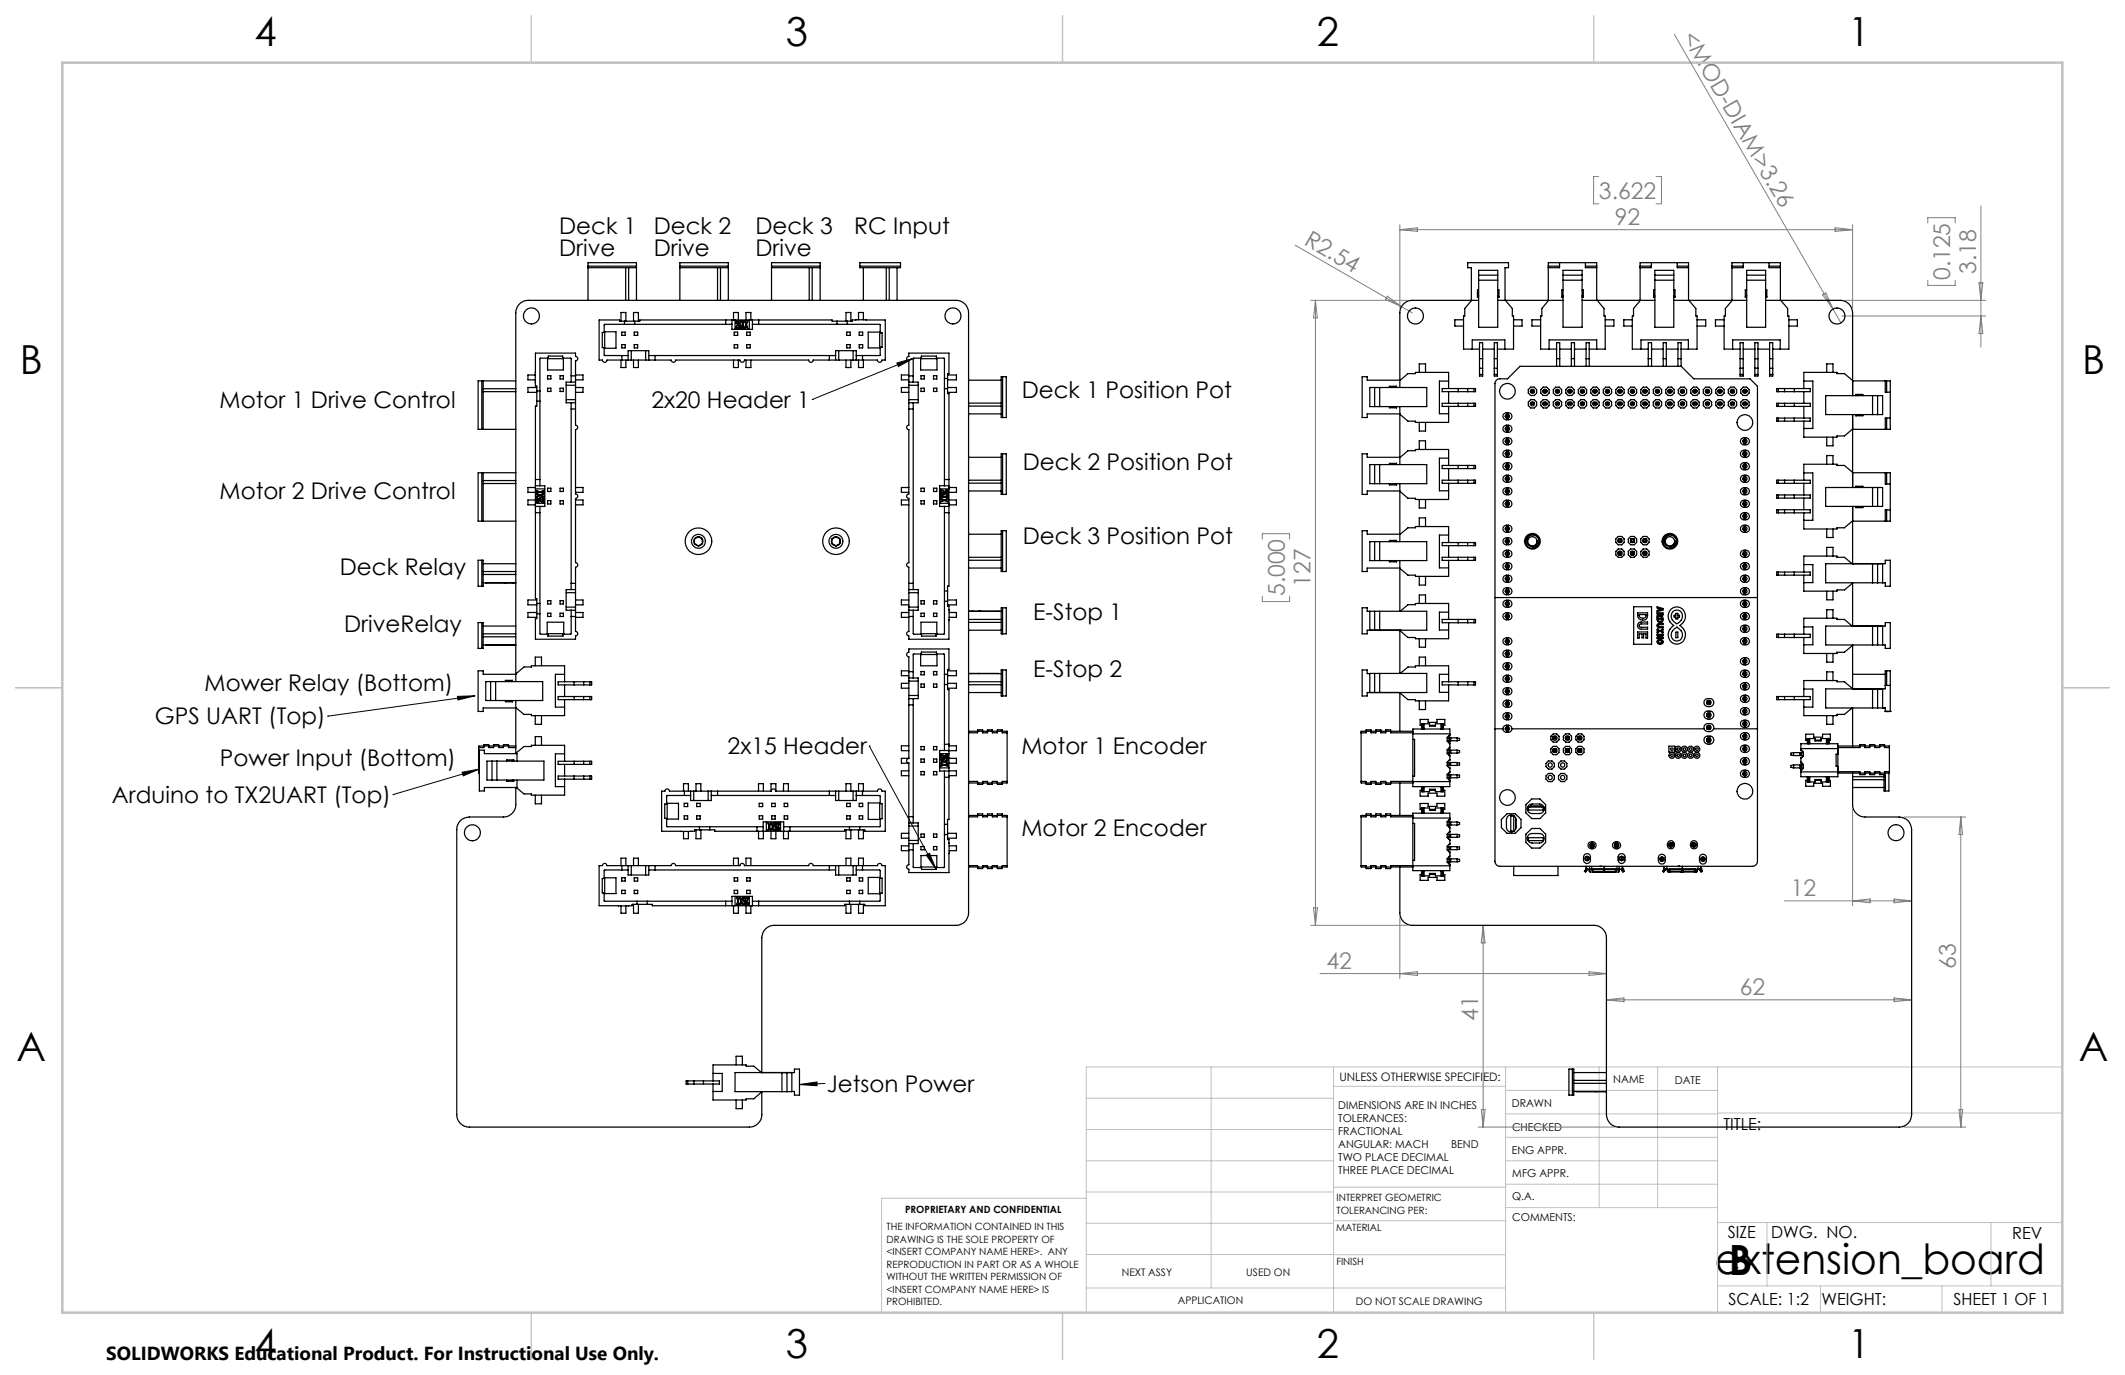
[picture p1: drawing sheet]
<svg xmlns="http://www.w3.org/2000/svg" width="432mm" height="279mm" viewBox="0 0 432 279" stroke-linecap="round" stroke-linejoin="round" font-family="sans-serif">
<defs><g id="words">
<g font-size="8.5">
<text x="348.5" y="258.9">extension_board</text>
<text x="351.3" y="259">B</text>
</g>
<g font-size="8.1">
<text x="51.7" y="9.3">4</text>
<text x="159.7" y="9.3">3</text>
<text x="267.6" y="9.3">2</text>
<text x="375.6" y="9.3">1</text>
<text x="4" y="76">B</text>
<text x="423.1" y="76">B</text>
<text x="3.3" y="215.7">A</text>
<text x="422.4" y="215.7">A</text>
<text x="51.7" y="276">4</text>
<text x="159.7" y="276">3</text>
<text x="267.6" y="276">2</text>
<text x="375.6" y="276">1</text>
</g>
<g font-size="4.7" fill="#808080">
<text x="341.8" y="7.6" transform="rotate(60 341.8 7.6)">&lt;MOD-DIAM&gt;3.26</text>
<text x="324.9" y="40.4">3.622</text>
<text x="328.1" y="45.6">92</text>
<text x="264.8" y="49.6" transform="rotate(30 264.8 49.6)">R2.54</text>
<text x="396.3" y="56.9" transform="rotate(-90 396.3 56.9)">0.125</text>
<text x="401.5" y="55.6" transform="rotate(-90 401.5 55.6)">3.18</text>
<text x="266.3" y="119.2" transform="rotate(-90 266.3 119.2)">127</text>
<text x="261.1" y="121.1" transform="rotate(-90 261.1 121.1)">5.000</text>
<text x="363.9" y="182">12</text>
<text x="269.5" y="196.8">42</text>
<text x="397.4" y="196.9" transform="rotate(-90 397.4 196.9)">63</text>
<text x="353.5" y="202.1">62</text>
<text x="300.4" y="207.5" transform="rotate(-90 300.4 207.5)">41</text>
</g>
<g font-size="4.7">
<text x="113.6" y="47.5">Deck 1</text>
<text x="132.8" y="47.5">Deck 2</text>
<text x="153.5" y="47.5">Deck 3</text>
<text x="173.6" y="47.5">RC Input</text>
<text x="113.6" y="52">Drive</text>
<text x="132.8" y="52">Drive</text>
<text x="153.5" y="52">Drive</text>
<text x="44.6" y="82.9">Motor 1 Drive Control</text>
<text x="132.4" y="82.9">2x20 Header 1</text>
<text x="207.6" y="80.8">Deck 1 Position Pot</text>
<text x="207.8" y="95.5">Deck 2 Position Pot</text>
<text x="44.6" y="101.4">Motor 2 Drive Control</text>
<text x="207.8" y="110.5">Deck 3 Position Pot</text>
<text x="69.1" y="116.7">Deck Relay</text>
<text x="210" y="126">E-Stop 1</text>
<text x="69.9" y="128.5">DriveRelay</text>
<text x="210" y="137.5">E-Stop 2</text>
<text x="41.6" y="140.5">Mower Relay (Bottom)</text>
<text x="31.4" y="147.2">GPS UART (Top)</text>
<text x="44.7" y="155.6">Power Input (Bottom)</text>
<text x="147.9" y="153.3">2x15 Header</text>
<text x="207.6" y="153.3">Motor 1 Encoder</text>
<text x="22.7" y="163.2">Arduino to TX2UART (Top)</text>
<text x="207.6" y="169.8">Motor 2 Encoder</text>
<text x="168" y="221.9">Jetson Power</text>
</g>
<text font-size="3.8" x="21.6" y="276.3">SOLIDWORKS Educational Product. For Instructional Use Only.</text>
<g font-size="3.4">
<text x="350.2" y="229.5">TITLE:</text>
<text x="351.1" y="251.6">SIZE</text>
<text x="359.9" y="251.6">DWG. NO.</text>
<text x="408.9" y="251.7">REV</text>
<text x="351.2" y="265.2">SCALE: 1:2</text>
<text x="370.1" y="265.3">WEIGHT:</text>
<text x="396.9" y="265.2">SHEET 1 OF 1</text>
</g>
<text font-size="2.4" x="272.2" y="219.7">UNLESS OTHERWISE SPECIFIED:</text>
<g font-size="2.2">
<text x="327.8" y="220.1">NAME</text>
<text x="340.3" y="220.2">DATE</text>
<text x="271.9" y="225.3">DIMENSIONS ARE IN INCHES</text>
<text x="271.9" y="227.9">TOLERANCES:</text>
<text x="307.2" y="224.9">DRAWN</text>
<text x="271.9" y="230.6">FRACTIONAL</text>
<text x="271.9" y="233.2">ANGULAR: MACH</text>
<text x="294.9" y="233.2">BEND</text>
<text x="307.3" y="229.8">CHECKED</text>
<text x="271.9" y="235.9">TWO PLACE DECIMAL</text>
<text x="271.9" y="238.5">THREE PLACE DECIMAL</text>
<text x="307.2" y="234.5">ENG APPR.</text>
<text x="307.3" y="239.2">MFG APPR.</text>
<text x="307.3" y="243.9">Q.A.</text>
<text x="307.3" y="248.1">COMMENTS:</text>
</g>
<g font-size="2.1">
<text x="227.9" y="259.2">NEXT ASSY</text>
<text x="253.3" y="259.2">USED ON</text>
<text x="239.3" y="265">APPLICATION</text>
<text x="275.5" y="265.1">DO NOT SCALE DRAWING</text>
</g>
<g font-size="2">
<text x="271.6" y="244.1">INTERPRET GEOMETRIC</text>
<text x="180.2" y="250">THE INFORMATION CONTAINED IN THIS</text>
<text x="183.9" y="246.4">PROPRIETARY AND CONFIDENTIAL</text>
<text x="271.5" y="250.2">MATERIAL</text>
<text x="271.6" y="246.6">TOLERANCING PER:</text>
<text x="180.2" y="252.5">DRAWING IS THE SOLE PROPERTY OF</text>
<text x="180.2" y="255.1">&lt;INSERT COMPANY NAME HERE&gt;. ANY</text>
<text x="180.2" y="257.6">REPRODUCTION IN PART OR AS A WHOLE</text>
<text x="271.5" y="257">FINISH</text>
<text x="180.2" y="260.1">WITHOUT THE WRITTEN PERMISSION OF</text>
<text x="180.2" y="262.6">&lt;INSERT COMPANY NAME HERE&gt; IS</text>
<text x="180.2" y="265.2">PROHIBITED.</text>
</g>
</g></defs>
<g fill="none" stroke="#000" stroke-width=".2">
<path d="M182.2 73.8l3.5-1-3.1 1.7zM185.7 72.8l-20.6 8.4M165.1 81.2h.1M66.6 145.5h.1M93 141.5l3.5-.1-3.4 .8zM93.9 156.9l3.5-.6-3.3 1.4zM96.5 141.4l-29.9 4.1M97.4 156.3l-17.5 5.2M176.6 151.6h.1M176.6 151.6l13.6 25.1M79.9 161.5h.1M188.2 173.7l.7-.3 1.3 3.3z"/>
<path d="M162.5 220.4l3.5-.5v.7zM167.4 220.2h.1M167.4 220.2l-4.9 .2"/>
</g>
<g fill="none" stroke="#c0c0c0" stroke-width=".2">
<path d="M246.1 216.8v44.9M271 216.8v49.9M305.9 216.8v49.9M324.9 216.8v28.6M336.8 216.8v28.6M349 216.8v49.9M419.1 216.8h-198.4v49.9M220.7 235.9h50.3M220.7 229.5h50.3M220.7 223.2h50.3M271 220.7h34.9M305.9 231.1h43.1"/>
<path d="M305.9 226.3h43.1M305.9 221.6h43.1M305.9 235.9h43.1M349 226.2h70.1M220.7 248.6h50.3M220.7 242.2h50.3M220.7 254.9h50.3M220.7 243.5h-41.6v23.2M271 255h34.9M271 248.1h35M271 241.2h35M305.9 240.6h43.1"/>
<path d="M306 245.4h43M349 248.4h70.1M359.1 248.4v12.9M404.6 248.4v12.9M220.7 261.7h85.2M349 261.3h70.1M369.9 261.3v5.4M394.6 261.3v5.4"/>
</g>
<path d="M108 3.2v9.5M215.9 3.2v9.5M323.8 3.2v9.5M3.1 139.7h9.6M419.1 139.7h9.5M108 266.7v9.6M215.9 266.7v9.6M323.8 266.7v9.6" fill="none" stroke="#c0c0c0" stroke-width=".25"/>
<path d="M12.7 12.7h406.4v254h-406.4z" fill="none" stroke="#c0c0c0" stroke-width=".5"/>
<g fill="none" stroke="#808080" stroke-width=".2">
<path d="M340.2 7l33.9 58.6M324.9 35.9h-1.1v5.5h1.1M336.5 35.9h1.1v5.5h-1.1M263.2 49.8l21.6 12.5M284.4 45.6v17M284.4 46.7h92M284.4 46.7l3.6-.4v.7zM370.3 59.9l.7-.4 1.5 3.3zM372.9 46.3l3.5 .4-3.5 .3zM376.4 45.6v17M391.7 45.3v-1.1h5.6v1.1M391.7 56.9v1.1h5.6v-1.1"/>
<path d="M402.1 57.5h.8l-.4 3.5zM402.5 41.9v28.7M266.3 61h19.7M267.3 61v127M267.3 61l.4 3.6h-.8zM281.9 60.2l2.9 2.1-3.3-1.4zM284.8 62.3l2.2 1.3M374.3 64.2h29.2M374.9 61h28.6M402.5 64.2l.4 3.6h-.8zM256.5 109.5v-1.1h5.5v1.1M256.5 121.1v1.1h5.5v-1.1"/>
<path d="M376.4 164.5v19.5M386.9 166h12.6M398.4 166v63M398.4 166l.4 3.6h-.7zM266.3 188h19.7M266.9 184.5h.8l-.4 3.5zM268.2 197.8h58.2M284.4 186.5v12.4M284.4 197.8l3.6-.4v.8zM301.4 188v41M301.4 188l.4 3.6h-.8zM322.9 197.4l3.5 .4-3.5 .4z"/>
<path d="M362.5 183.1h25.9M376.4 183.1l3.6-.4v.7zM384.9 182.7l3.5 .4-3.5 .3zM326.4 203.2h62M326.4 203.2l3.6-.4v.8zM384.9 202.8l3.5 .4-3.5 .4zM300.4 229h27.6M301 225.5h.8l-.4 3.5zM386.9 229h12.6M398.1 225.5h.7l-.4 3.5z"/>
</g>
<path d="M162.5 220.4l3.5-.5v.7zM93.9 156.9l3.5-.6-3.3 1.4zM182.2 73.8l3.5-1-3.1 1.7zM188.2 173.7l.7-.3 1.3 3.3zM93 141.5l3.5-.1-3.4 .8z" fill="#000"/>
<g fill="none" stroke="#000" stroke-width=".25">
<path d="M119.5 54.1v.3M119.5 54.1v-.7h9.8v.7M119.5 54.1h9.8M119.5 54.4h9.8M119.5 54.4v6.6M127.1 54.4v6.6M127.7 54.4v6.6M129.3 54.1v.3M129.3 54.4v6.6M138.1 54.1v.3M138.1 54.1v-.7h9.9v.7M138.1 54.1h9.9"/>
<path d="M138.1 54.4h9.9M138.1 54.4v6.6M145.8 54.4v6.6M146.4 54.4v6.6M148 54.1v.3M148 54.4v6.6M156.8 54.1v.3M156.8 54.1v-.7h9.9v.7M156.8 54.1h9.9M156.8 54.4h9.9M156.8 54.4v6.6M164.4 54.4v6.6"/>
<path d="M165 54.4v6.6M166.7 54.1v.3M166.7 54.4v6.6M174.7 54.1v.3h8.3v-.3M174.7 54.1v-.7h8.3v.7M174.7 54.1h8.3M175.4 54.4v6.6M180.1 54.4v6.6M180.7 54.4v6.6M182.3 54.4v6.6M300.5 58.9h-.3v1.5M300.5 54.9h3.8v11.6h-3.8z"/>
<path d="M300.5 55.9h3.8M300.5 56.9h3.8M304.3 58.9h.3v1.5M314.6 54.1v.3M314.6 54.1v-.7h9.8v.7M314.6 54.1h2.3M314.6 54.4v6.6M316.9 54.1v.3h-2.3M316.9 53.4v.7M317.6 58.9h-.2v1.5M317.6 54.9h3.9v11.6h-3.9zM317.6 55.9h3.9"/>
<path d="M317.6 56.9h3.9M321.5 58.9h.2v1.5M322.2 54.1v.3h2.2M322.2 54.1h2.2M322.2 53.4v.7M324.4 54.1v.3M324.4 54.4v6.6M333.3 54.1v.3M333.3 54.1v-.7h9.8v.7M333.3 54.1h2.3M333.3 54.4v6.6M335.6 54.1v.3h-2.3"/>
<path d="M335.6 53.4v.7M336.3 58.9h-.3v1.5M336.3 55.9h3.8M336.3 54.9h3.8v11.6h-3.8zM336.3 56.9h3.8M340.1 58.9h.3v1.5M340.8 54.1v.3h2.3M340.8 54.1h2.3M340.8 53.4v.7M343.1 54.1v.3M343.1 54.4v6.6M351.9 54.1v.3"/>
<path d="M351.9 54.1v-.7h9.9v.7M351.9 54.1h2.3M351.9 54.4v6.6M354.2 54.1v.3h-2.3M354.2 53.4v.7M354.9 58.9h-.3v1.5M354.9 54.9h3.9v11.6h-3.9zM354.9 55.9h3.9M354.9 56.9h3.9M358.8 58.9h.2v1.5M359.5 54.1v.3h2.3M359.5 54.1h2.3"/>
<path d="M359.5 53.4v.7M361.8 54.1v.3M361.8 54.4v6.6M97.9 77.4h.3M97.9 77.4h-.7v9.8h.7M97.9 77.4v9.8M98.2 77.4v9.8M98.2 77.4h6.6M98.2 79.6h6.6M98.2 79h6.6M108.8 76.2h-1.5v1h1.5M109.1 78.7h-1.8v1h1.8"/>
<path d="M109.1 79.4h.6M111.3 76.3h.6v.7h-.6zM111.3 78.9h.6v.7h-.6zM111.3 72.9h3.2M111.3 72.8v2.4h3.2v-2.4M113.8 76.3h.7v.7h-.7zM113.8 78.9h.7v.7h-.7zM115 78.3h1.9M116.1 76.4l-.1-3.6h-1.7v-.4h-2.9v.4h-1.7v24.6M116.1 76.4v1.2M116.1 76.4h.8M116.9 76.4v-3.1a.46 .46 0 0 0 .5-.4 .46 .46 0 0 0-.5-.5v-.6h-8.1v5.9v.8h.3v4h-.3v14.9"/>
<path d="M116.9 76.4v1.2M116.9 77.6v.7M116.9 77.6h-1.9v4.2h1.9M116.9 76.2h1.6v1h-1.6M116.9 78.7h1.6v1h-1.6M116.9 78.3v2.9M122.8 70.7h.1M122.8 67.5h.1M122.9 67.4h2.3v3.4h-2.3zM126.2 65.3v-1.8h1v1.8M126.2 73.2v1.5h1v-1.5M126.3 70h.7v.7h-.7z"/>
<path d="M126.3 67.5h.7v.7h-.7zM126.4 72.2h1.2M126.4 73.2h1.2M126.4 72.2v1M126.9 65.3v.6M127.6 73.2h.7M127.6 73.2v-1.9h4.2v1.9M128.3 73.2h2.9M128.3 71.3v1.9M128.7 65.3v-1.8h1v1.8M128.7 73.2v1.5h1v-1.5M128.9 67.5h.7v.7h-.7z"/>
<path d="M128.9 70h.7v.7h-.7zM129 65.3v.6M131.2 73.2h.6M131.2 71.3v1.9M131.8 72.2h1.3M131.8 73.2h1.3M133.1 73.2h3.3a.46 .46 0 0 0 .4 .4 .46 .46 0 0 0 .5-.4h13.1a.46 .46 0 0 0 .4 .4 .46 .46 0 0 0 .5-.4h13a.46 .46 0 0 0 .5 .4 .46 .46 0 0 0 .4-.4h3.3M133.1 72.2h35.4M133.1 72.2v1M147.5 65.9h-24.7v1.7h-.4v3h.4v1.6h3.6M147.5 65h-17.5v.3h-4.1v-.3h-4.2v8.2h.7a.46 .46 0 0 0 .5 .4 .46 .46 0 0 0 .4-.4h3.1M147.5 65h1.2"/>
<path d="M147.5 65.9h1.2M147.5 65v.9M148.7 65h.7M148.7 65v1.9h4.2v-1.9M149 65v-1.5h1v1.5M149 73.2v1.5h1v-1.5M149.2 70h.7v.7h-.7zM149.2 67.5h.7v.7h-.7zM149.4 65v1.9M149.4 65h2.9M149.6 65.2l.3 .1 .1 .5-.4 .8h.4v.2h-.5l.4-1.1-.1-.4-.3 .4zM150.2 65.2h.3v.2h-.3v.4l.2-.1a.72 .72 0 0 1-.1 1.1l-.2-.4 .2 .2a.41 .41 0 0 0 .1-.6h-.3z"/>
<path d="M150.6 65.2h.2l.2 .6 .3-.6-.3 .7 .3 .9 .3-.8-.3-.8 .4 .6 .3-.6-.3 .7 .3 .9-.3-.7-.3 .7h-.2l-.2-.7-.4 .7 .3-.8zM151.6 65v-1.5h1v1.5M151.6 73.2v1.5h1v-1.5M151.7 70h.7v.7h-.7zM151.7 67.5h.7v.7h-.7zM152.3 65h.6M152.3 65v1.9M152.9 65h1.3M152.9 65.9h1.3M154.2 65h14.9v.3h4.1v-.3h.7h6v8.2h-.7a.46 .46 0 0 1-.4 .4 .46 .46 0 0 1-.5-.4h-3M154.2 65.9h24.6l.1 1.7h.3v3h-.3v1.6h-3.6M154.2 65v.9"/>
<path d="M168.5 72.2h1.3M168.5 73.2h1.3M168.5 72.2v1M169.8 73.2h.6M169.8 73.2v-1.9h4.2v1.9M170.1 65.3v.6M170.4 71.3v1.9M170.4 73.2h3M171.9 65.3v-1.8h1v1.8M171.9 73.2v1.5h1v-1.5M172 67.5h.8v.7h-.8zM172 70h.8v.7h-.8z"/>
<path d="M172.2 65.3v.6M173.4 73.2h.6M173.4 71.3v1.9M174 72.2h1.3M174 73.2h1.3M174.4 65v-1.5h1v1.5M174.4 73.2v1.5h1v-1.5M174.6 67.5h.7v.7h-.7zM174.6 70h.7v.7h-.7zM175.3 72.2v1M178.8 67.5v3.2M178.9 67.5h-2.5v3.2h2.5"/>
<path d="M184.7 76.4v-3.1a.46 .46 0 0 1-.5-.4 .46 .46 0 0 1 .5-.5v-.6h8.1v4.1h-.3v4.1h.3v17.4M184.7 76.4v1.2M184.7 77.6v.7M184.7 78.3v2.9M184.7 77.6h1.9v4.2h-1.9M184.7 76.2h-1.5v1h1.5M184.7 78.7h-1.5v1h1.5M184.7 76.4h.9M184.7 78.3h1.9M185.6 76.4v-3.6h1.6v-.4h3.1v.4h1.6v24.6M185.6 76.4v1.2M187.1 72.8v2.4h3.3v-2.3h-3.3"/>
<path d="M187.1 76.3h.7v.7h-.7zM187.1 78.9h.7v.7h-.7zM189.7 76.3h.7v.7h-.7zM189.7 78.9h.7v.7h-.7zM190.4 72.8v.1M191.9 79h.6M191.9 76.9h.6M192.5 76.2h1.8v1h-1.8M192.5 78.7h1.8v1h-1.8M196.8 77.3h6.6M203.7 76.6h-.3v8.2h.3M203.7 76.6v8.2"/>
<path d="M203.7 76.6h.8v8.2h-.8M278.3 78.7h11.6v3.9h-11.6zM279.3 78.7v3.9M280.4 78.7v3.9M283.8 78.5l-.3 .2M283.8 78.5h-1.5v.2M283.8 78.5v.2M284.4 77.3h-6.6v-.7h-1v8.2h1v-.7h6.6M284.4 77.3l1.7-1.4h1.5v-.2h6.8v3.3M288.4 75.7v-1.8h1.3v1.8M294.4 77.4h-1.9v6.7h1.9M294.4 79.6v2.4"/>
<path d="M296.3 79v.6M297.4 65h-1.8v1.3h1.8M298.2 79v.6M299 61v-6.6h-.8v-1h8.3v1h-.7v6.6M299 61l-1.4 1.7v1.5h-.2v6.7h3.2M299.2 70.9v-1.8h6.6v1.8M299.5 79h.3v.6h-.3M299.5 79h-6.4v.6h6.4M299.5 79v.6M300.2 60.4h.3M300.5 60.1l-.3 .3M300.5 61h-13.5a2.53 2.53 0 0 0-2.6 2.6v15.1"/>
<path d="M300.6 76.1v.3h.7v-.3M300.6 72.9h.7M300.6 76.1v-6.5h.7v6.5M300.6 74.8h.7M300.6 76.1h.7M301.3 70.9h2.3M303.6 76.1v.3h.7v-.3M303.6 72.9h.7M303.6 76.1v-6.5h.7v6.5M303.6 74.8h.7M303.6 76.1h.7M304.1 77.3l.5-.3h1.7l2.6-2.6h32.7l2.6 2.6h11.4l1.5 1.5v96.5a1.09 1.09 0 0 1-1 1h-51.3a1.02 1.02 0 0 1-1-1v-97.2z"/>
<path d="M304.3 60.1l.3 .3M304.3 61h13.3M304.3 60.4h.3M305.9 61l1.4 1.7v1.5h.3v6.7h-3.3M307.6 65h1.7v1.3h-1.7M311 79.4h.8v.2h-.8zM311.3 79.4v.2M311.5 79.4v.2M313.1 65h-1.8v1.3h1.8M313.5 79.4h.8v.2h-.8zM313.9 79.4v.2M314 79.4v.2"/>
<path d="M314.7 61l-1.4 1.7v1.5h-.2v6.7h3.2M314.8 70.9v-1.8h9.6v1.8M316.1 79.4h.8v.2h-.8zM316.3 72.9h.6M316.3 74.4v-4.8h.6v4.8M316.4 79.4v.2M316.5 79.4v.2M316.9 70.9h2.4M317.4 60.4h.2M317.6 60.1l-.2 .3M318.6 79.4h.8v.2h-.8zM318.9 79.4v.2"/>
<path d="M319.1 79.4v.2M319.3 72.9h.6M319.3 74.4v-4.8h.6v4.8M319.9 70.9h2.4M321.2 79.4h.7v.2h-.7zM321.5 60.1l.2 .3M321.5 61h14.8M321.5 79.4v.2M321.5 60.4h.2M321.6 79.4v.2M322.3 72.9h.6M322.3 74.4v-4.8h.6v4.8"/>
<path d="M323.7 79.4h.8v.2h-.8zM324 79.4v.2M324.2 79.4v.2M324.6 61l1.3 1.7v1.5h.3v6.7h-3.3M326.2 65h1.7v1.3h-1.7M326.2 79.4h.8v.2h-.8zM326.6 79.4v.2M326.7 79.4v.2M328.8 79.4h.8v.2h-.8zM329.1 79.4v.2M329.2 79.4v.2M331.3 79.4h.8v.2h-.8z"/>
<path d="M331.6 79.4v.2M331.7 65h-1.7v1.3h1.7M331.8 79.4v.2M333.3 61l-1.4 1.7v1.5h-.2v6.7h3.2M333.4 70.9v-1.8h9.7v1.8M333.9 79.4h.7v.2h-.7zM334.2 79.4v.2M334.3 79.4v.2M334.9 72.9h.7M334.9 74.4v-4.8h.7v4.8M335.6 70.9h2.4M336 60.4h.3"/>
<path d="M336.3 60.1l-.3 .3M336.4 79.4h.8v.2h-.8zM336.7 79.4v.2M336.9 79.4v.2M338 72.9h.6M338 74.4v-4.8h.6v4.8M338.6 70.9h2.4M338.9 79.4h.8v.2h-.8zM339.3 79.4v.2M339.4 79.4v.2M340.1 60.1l.3 .3M340.1 61h14.8"/>
<path d="M340.1 60.4h.3M341 72.9h.6M341 74.4v-4.8h.6v4.8M341.5 79.4h.8v.2h-.8zM341.8 79.4v.2M341.9 79.4v.2M343.2 61l1.4 1.7v1.5h.2v6.7h-3.2M344 79.4h.8v.2h-.8zM344.3 79.4v.2M344.5 79.4v.2M344.8 65h1.8v1.3h-1.8M346.6 79.4h.7v.2h-.7z"/>
<path d="M346.9 79.4v.2M347 79.4v.2M349.1 79.4h.8v.2h-.8zM349.4 79.4v.2M349.6 79.4v.2M350.3 65h-1.7v1.3h1.7M351.6 79.4h.8v.2h-.8zM352 79.4v.2M352 61l-1.4 1.7v1.5h-.3v6.7h3.3M352.1 70.9v-1.8h9.6v1.8M352.1 79.4v.2M353.6 76.1v.3h.6v-.3"/>
<path d="M353.6 72.9h.6M353.6 76.1v-6.5h.6v6.5M353.6 74.8h.6M353.6 76.1h.6M354.2 79.4h.8v.2h-.8zM354.2 70.9h2.4M354.5 79.4v.2M354.6 79.4v.2M354.6 60.4h.3M354.9 60.1l-.3 .3M356.6 76.1v.3h.6v-.3M356.6 72.9h.6"/>
<path d="M356.6 76.1v-6.5h.6v6.5M356.6 74.8h.6M356.6 76.1h.6M357.2 70.9h2.4M358.8 60.1l.2 .3M358.8 61h15.1a2.53 2.53 0 0 1 2.5 2.6v16.8M358.8 60.4h.2M359.6 76.1v.3h.6v-.3M359.6 72.9h.6M359.6 76.1v-6.5h.6v6.5M359.6 74.8h.6M359.6 76.1h.6"/>
<path d="M361.4 79h-.4v.6h.4M361.4 79h6.4v.6h-6.4M361.4 79v.6M361.8 61l1.5 1.7v1.5h.2v6.7h-3.3M362.6 79v.6M363.5 65h1.7v1.3h-1.7M364.6 79v.6M366.5 77.4h1.9v9.7h-1.9M366.5 79.6v2.4M371.2 75.7v-1.8h1.3v1.8M376.4 77.4h6.7M376.4 77.3l-1.6-1.4h-1.5v-.2h-6.8v3.3"/>
<path d="M383.1 77.4h.3M383.1 77.4v2.3h.3M383.4 77.4h.7v9.8h-.7M383.4 79.7h.7M383.4 77.4v2.3M97.9 87.2h.3M97.9 96.1h.3M97.9 96.1h-.7v9.8h.7M97.9 96.1v9.8M98.2 96.1v9.8M98.2 87.2h6.6M98.2 96.1h6.6"/>
<path d="M98.2 98.2h6.6M98.2 97.6h6.6M108.8 97.4v1.3M108.8 98.7v.6M108.8 97.4h.9M108.8 98.7h1.9v4.2h-1.9M108.8 99.3h1.9M108.8 99.1h-1.5v.9h1.5M108.8 99.3v3M109 99.7l.7 .2 .9-.2-.7 .3 .7 .2v.3l-.7 .2 .7 .3-.9-.3-.7 .3 .6-.3-.6-.3 .7 .2 .9-.3-.9-.3-.7 .3 .6-.3zM109.1 81.5h.6M109.7 97.4v1.3"/>
<path d="M111.3 99.2h.6v.7h-.6zM113.8 99.2h.7v.7h-.7zM115 81.2h1.9M116.1 81.8v1.3M116.1 83.1h.8M116.1 83.1v35.4M116.9 83.1v3.3a.46 .46 0 0 1 .5 .5 .46 .46 0 0 1-.5 .4v13.1a.46 .46 0 0 1 .5 .4 .46 .46 0 0 1-.5 .5v13a.46 .46 0 0 1 .5 .5 .46 .46 0 0 1-.5 .5v3.2M116.9 81.8v1.3M116.9 81.2v.6M116.9 99.1h1.6v.9h-1.6M184.7 81.8v1.3M184.7 83.1v3.3a.46 .46 0 0 0-.5 .5 .46 .46 0 0 0 .5 .4v13.1a.46 .46 0 0 0-.5 .4 .46 .46 0 0 0 .5 .5v13a.46 .46 0 0 0-.5 .5 .46 .46 0 0 0 .5 .5v3.2"/>
<path d="M184.7 81.2v.6M184.7 99.1h-1.5v.9h1.5M184.7 83.1h.9M184.7 81.2h1.9M185.6 81.8v1.3M185.6 83.1v35.4M187.1 99.2h.7v.7h-.7zM189.7 99.2h.7v.7h-.7zM190.9 99.3h1.9M191.1 99.5l1 .4 .3-.1 .1-.1-.3-.1v-.1l.3 .1 .2 .2a1.01 1.01 0 0 1-1.5-.2v.4h-.1zM191.9 97.4v1.3M191.9 97.4h.9"/>
<path d="M192.8 97.4v1.3M192.8 98.7v.6M192.8 99.3v3M192.8 98.7h-1.9v4.2h1.9M192.8 99.1h1.5v.9h-1.5M196.8 97.6h6.6M196.8 98.2h6.6M196.8 99.8h6.6M196.8 92.9h6.6M196.8 81.9h6.6M196.8 82.5h6.6M196.8 84.1h6.6"/>
<path d="M203.7 92.2h-.3v8.3h.3M203.7 92.2v8.3M203.7 92.2h.8v8.3h-.8M278.3 94.4h11.6v3.9h-11.6zM279.3 94.4v3.9M280.4 94.4v3.9M282.3 98.3v.2h1.5M282.3 82.6v.3h1.5M283.5 98.3l.3 .2M283.5 82.6l.3 .3M283.8 94.2l-.3 .2M283.8 94.2h-1.5v.2"/>
<path d="M283.8 82.6v.3M283.8 94.2v.2M283.8 98.3v.2M284.4 92.9h-6.6v-.7h-1v8.3h1v-.7h6.6M284.4 93l1.7-1.4h1.5v-.3h6.8v3.3M284.4 82.6v11.8M284.4 98.3v11.8M288.4 91.3v-1.7h1.3v1.7M288.4 85.8v1.8h1.3v-1.8M294.4 93.1h-1.9v6.6h1.9M294.4 82.6v3.2h-6.8v-.2h-1.5l-1.7-1.4M294.4 95.2v2.4"/>
<path d="M294.4 98.2v3.3h-6.8v-.3h-1.5l-1.7-1.4M296.3 82v.6M296.3 94.6v.6M296.3 97.6v.6M298.2 82v.6M298.2 94.6v.6M298.2 97.6v.6M299.5 82h.3v.6h-.3M299.5 97.6h.3v.6h-.3M299.5 94.6h.3v.6h-.3M299.5 97.6h-6.4v.6h6.4M299.5 82h-6.4v.6h6.4"/>
<path d="M299.5 94.6h-6.4v.6h6.4M299.5 82v.6M299.5 94.6v.6M299.5 97.6v.6M305.6 99.3a.87 .87 0 0 1 1.2-.1 .87 .87 0 0 1 .2 1.1 .87 .87 0 0 1-1.2 .2 .87 .87 0 0 1-.2-1.2zM305.6 96.8a.87 .87 0 0 1 1.2-.2 .87 .87 0 0 1 .2 1.2 .87 .87 0 0 1-1.2 .1 .87 .87 0 0 1-.2-1.1zM305.6 91.7a.87 .87 0 0 1 1.2-.1 .87 .87 0 0 1 .2 1.1 .87 .87 0 0 1-1.2 .2 .87 .87 0 0 1-.2-1.2zM305.6 89.1a.87 .87 0 0 1 1.2-.1 .87 .87 0 0 1 .2 1.2 .87 .87 0 0 1-1.2 .1 .87 .87 0 0 1-.2-1.2zM305.6 84.1a.87 .87 0 0 1 1.2-.2 .87 .87 0 0 1 .2 1.2 .87 .87 0 0 1-1.2 .1 .87 .87 0 0 1-.2-1.1zM305.6 86.6a.87 .87 0 0 1 1.2-.1 .87 .87 0 0 1 .2 1.1 .87 .87 0 0 1-1.2 .2 .87 .87 0 0 1-.2-1.2zM305.6 94.2a.87 .87 0 0 1 1.2-.1 .87 .87 0 0 1 .2 1.2 .87 .87 0 0 1-1.2 .1 .87 .87 0 0 1-.2-1.2zM306.2 99.7v.2"/>
<path d="M306.2 97.2v.2M306.2 92.1v.2M306.2 87v.2M306.2 84.5v.2M306.2 94.7v.2M306.2 89.6v.2M306.2 87.2h.2M306.2 97.2h.2M306.2 97.4h.2M306.2 99.7h.2M306.2 99.9h.2M306.2 92.1h.2"/>
<path d="M306.2 92.3h.2M306.2 94.7h.2M306.2 94.9h.2M306.2 89.6h.2M306.2 89.8h.2M306.2 94.9v.2h.2v-.2M306.2 92.3v.3h.2v-.3M306.2 89.8v.3h.2v-.3M306.2 97.4v.3h.2v-.3M306.2 99.9v.3h.2v-.3M306.2 92.1v-.3h.2v.3M306.2 94.7v-.3h.2v.3"/>
<path d="M306.2 89.6v-.3h.2v.3M306.2 97.2v-.3h.2v.3M306.2 99.7v-.3h.2v.3M306.2 84.5v-.3h.2v.3M306.2 84.7v.3h.2v-.3M306.2 87v-.3h.2v.3M306.2 87.2v.3h.2v-.3M306.2 87h.2M306.2 84.5h.2M306.2 84.7h.2M306.4 99.7v.2M306.4 97.2v.2"/>
<path d="M306.4 92.1v.2M306.4 87v.2M306.4 84.5v.2M306.4 94.7v.2M306.4 89.6v.2M311 81.9h.8v.3h-.8zM311.3 81.9v.3M311.5 81.9v.3M313.5 81.9h.8v.3h-.8zM313.9 81.9v.3M314 81.9v.3M316.1 81.9h.8v.3h-.8z"/>
<path d="M316.4 81.9v.3M316.5 81.9v.3M318.6 81.9h.8v.3h-.8zM318.9 81.9v.3M319.1 81.9v.3M321.2 81.9h.7v.3h-.7zM321.5 81.9v.3M321.6 81.9v.3M323.7 81.9h.8v.3h-.8zM324 81.9v.3M324.2 81.9v.3M326.2 81.9h.8v.3h-.8z"/>
<path d="M326.6 81.9v.3M326.7 81.9v.3M328.8 81.9h.8v.3h-.8zM329.1 81.9v.3M329.2 81.9v.3M331.3 81.9h.8v.3h-.8zM331.6 81.9v.3M331.8 81.9v.3M333.9 81.9h.7v.3h-.7zM334.2 81.9v.3M334.3 81.9v.3M336.4 81.9h.8v.3h-.8z"/>
<path d="M336.7 81.9v.3M336.9 81.9v.3M338.9 81.9h.8v.3h-.8zM339.3 81.9v.3M339.4 81.9v.3M341.5 81.9h.8v.3h-.8zM341.8 81.9v.3M341.9 81.9v.3M344 81.9h.8v.3h-.8zM344.3 81.9v.3M344.5 81.9v.3M346.6 81.9h.7v.3h-.7z"/>
<path d="M346.9 81.9v.3M347 81.9v.3M349.1 81.9h.8v.3h-.8zM349.4 81.9v.3M349.6 81.9v.3M351.6 81.9h.8v.3h-.8zM352 81.9v.3M352.1 81.9v.3M353.9 96.8a.87 .87 0 0 1 1.1-.2 .87 .87 0 0 1 .3 1.2 .87 .87 0 0 1-1.2 .1 .87 .87 0 0 1-.2-1.1zM353.9 99.3a.87 .87 0 0 1 1.1-.1 .87 .87 0 0 1 .3 1.1 .87 .87 0 0 1-1.2 .2 .87 .87 0 0 1-.2-1.2zM353.9 89.1a.87 .87 0 0 1 1.1-.1 .87 .87 0 0 1 .3 1.2 .87 .87 0 0 1-1.2 .1 .87 .87 0 0 1-.2-1.2zM353.9 94.2a.87 .87 0 0 1 1.1-.1 .87 .87 0 0 1 .3 1.2 .87 .87 0 0 1-1.2 .1 .87 .87 0 0 1-.2-1.2z"/>
<path d="M353.9 91.7a.87 .87 0 0 1 1.1-.1 .87 .87 0 0 1 .3 1.1 .87 .87 0 0 1-1.2 .2 .87 .87 0 0 1-.2-1.2zM354.2 81.9h.8v.3h-.8zM354.4 97.2v.2M354.4 99.7v.2M354.4 92.1v.2M354.4 94.7v.2M354.4 89.6v.2M354.4 89.6v-.3h.3v.3M354.4 89.8v.3h.3v-.3M354.4 92.1v-.3h.3v.3M354.4 92.3v.3h.3v-.3M354.4 94.7v-.3h.3v.3"/>
<path d="M354.4 94.9v.2h.3v-.2M354.4 97.2v-.3h.3v.3M354.4 97.4v.3h.3v-.3M354.4 99.7v-.3h.3v.3M354.4 99.9v.3h.3v-.3M354.4 97.2h.3M354.4 97.4h.3M354.4 99.7h.3M354.4 99.9h.3M354.4 92.1h.3M354.4 92.3h.3M354.4 94.7h.3"/>
<path d="M354.4 94.9h.3M354.4 89.6h.3M354.4 89.8h.3M354.5 81.9v.3M354.6 81.9v.3M354.7 97.2v.2M354.7 99.7v.2M354.7 92.1v.2M354.7 94.7v.2M354.7 89.6v.2M361.4 97.6h-.4v.6h.4M361.4 84.9h-.4v.7h.4"/>
<path d="M361.4 82h-.4v.6h.4M361.4 97.6h6.4v.6h-6.4M361.4 82h6.4v.6h-6.4M361.4 84.9h6.4v.7h-6.4M361.4 82v.6M361.4 84.9v.7M361.4 97.6v.6M362.6 82v.6M362.6 84.9v.7M362.6 97.6v.6M364.6 82v.6M364.6 84.9v.7"/>
<path d="M364.6 97.6v.6M366.5 82.6v2.3M366.5 85.6v3.2h6.8v-.2h1.5l1.6-1.4M366.5 98.2v2.4M366.5 96.1h1.9v9.6h-1.9M371 99.1h11.6v3.8h-11.6zM371 80.4h11.6v3.8h-11.6zM371.2 88.8v1.8h1.3v-1.8M371.2 94.3v-1.7h1.3v1.7M376.4 87.2h6.7M376.4 96.1h6.7M376.4 96l-1.6-1.4h-1.5v-.3h-6.8v3.3"/>
<path d="M376.4 84.2v14.9M377.1 80.2l.3 .2M377.1 80.2h1.4v.2M377.1 98.8l.3 .3M377.1 98.8h1.4v.3M377.1 80.2v.2M377.1 84.2v.3M377.1 98.8v.3M377.4 84.2l-.3 .3M378.5 84.2v.3h-1.4M380.5 80.4v3.8M380.5 99.1v3.8"/>
<path d="M381.5 80.4v3.8M381.5 99.1v3.8M383.1 87.2h.3M383.1 96.1h.3M383.1 96.1v2.3h.3M383.4 84.9h-.3v2.3M383.4 96.1h.7v9.8h-.7M383.4 84.9v2.3M383.4 96.1v2.3M383.4 84.9h.7M383.4 98.4h.7M97.9 113.8h.3v5.3h-.3"/>
<path d="M97.9 105.9h.3M97.9 113.8h-.7v5.3h.7M97.9 113.8v5.3M98.2 116.7h6.6M98.2 116.1h6.6M98.2 114.5h6.6M98.2 118.4h6.6M98.2 105.9h6.6M98.7 118.4h.1M102.6 118.4h.1M102.7 118.4h.1M104.1 118.4h.1"/>
<path d="M108.8 104.2v17.4h.3v4.1h-.3v4.2h8.1v-.7a.46 .46 0 0 0 .5-.4 .46 .46 0 0 0-.5-.5v-3M108.8 102.9v1.3M108.8 102.3v.6M108.8 104.2h.9M108.8 102.3h1.9M108.8 101.6h-1.5v1h1.5M109 101.1h.2v.3h.4l-.1-.1a.72 .72 0 0 1 1.1 .1l-.5 .2 .4-.3-.2-.1a.34 .34 0 0 0-.3-.1 .34 .34 0 0 0-.3 .3l.1 .1h-.8zM109 101.7h.6l.8 .3v-.4h.2v.5l-1.1-.4-.4 .1 .4 .2-.1 .1h-.3l-.1-.1zM109.7 104.2v24.6l1.6 .1v.4h3.1v-.4l1.6-.1 .1-3.5M109.7 102.9v1.3M111.3 101.7h.6v.7h-.6zM113.8 101.7h.7v.7h-.7z"/>
<path d="M116.1 118.5v1.3M116.1 118.5h.8M116.9 118.5v1.3M116.9 119.8v.6M116.9 119.8h-1.9v4.2h1.9M116.9 101.6h1.6v1h-1.6M141.1 110.5l.8 .4M141.1 110.5l.5 .3 .3 .1M141.1 109.5l-.1 .4 .1 .6M141.1 109.5v1M141.9 109.1l-.8 .4M141.9 109.1l-.4 .1-.4 .3"/>
<path d="M141.9 109.1l.5 .1 .3 .3M141.9 109.1l.8 .4M142.7 110.5l-.8 .4M142.7 110.5l-.4 .3-.4 .1M142.7 109.5v1M142.7 109.5l.1 .4-.1 .6M169.1 110.5l.8 .4M169.1 110.5l.4 .3 .4 .1M169.1 109.5v1M169.1 109.5l-.2 .4 .2 .6M169.9 109.1l-.8 .4M169.9 109.1l-.5 .1-.3 .3"/>
<path d="M169.9 109.1l.7 .4M169.9 109.1l.4 .1 .3 .3M170.6 110.5l-.4 .3-.3 .1M170.6 110.5l-.7 .4M170.6 109.5l.2 .4-.2 .6M170.6 109.5v1M184.7 118.5v1.3M184.7 119.8v.6M184.7 119.8h1.9v4.2h-1.9M184.7 101.6h-1.5v1h1.5M184.7 118.5h.9M185.6 118.5v1.3"/>
<path d="M187.1 101.7h.7v.7h-.7zM189.7 101.7h.7v.7h-.7zM190.9 102.3h1.9M191.1 100.6l.8 .3 .8-.3v.2l-.6 .2 .6 .3-.8-.3-.8 .3 .8 .3 .8-.2-.6 .3 .6 .3-.8-.3-.8 .3 .6-.3-.6-.3v-.2l.6-.2-.6-.2zM191.1 100.2l.4-.1v.1l-.3 .1 .2 .2a.34 .34 0 0 0 .5-.2l-.1-.2 .8 .1v.3h-.2v-.2l-.4-.1 .1 .1a.69 .69 0 0 1-1.1 0zM191.9 104.2v24.6l-1.7 .1v.4h-2.9v-.4l-1.7-.1v-3.5M191.9 102.9v1.3M191.9 104.2h.9M192.8 104.2v14.9h-.3v4.1h.3l.1 .7-.1 6h-8.1v-.7a.46 .46 0 0 1-.5-.4 .46 .46 0 0 1 .5-.5v-3M192.8 102.9v1.3M192.8 102.3v.6M192.8 101.6h1.5v1h-1.5"/>
<path d="M196.8 113.8h6.6M196.8 113.2h6.6M196.8 115.4h6.6M196.8 108.5h6.6M203.7 107.8h-.3v8.3h.3M203.7 107.8v8.3M203.7 107.8h.8v8.3h-.8M278.3 110.1h11.6v3.8h-11.6zM279.3 110.1v3.8M280.4 110.1v3.8M282.3 113.9v.3h1.5M283.5 113.9l.3 .3"/>
<path d="M283.8 109.8l-.3 .3M283.8 109.8h-1.5v.3M283.8 109.8v.3M283.8 113.9v.3M284.4 108.5h-6.6v-.7h-1v8.3h1v-.7h6.6M284.4 108.6l1.7-1.4h1.5v-.2h6.8v3.2M284.4 113.9v10.3M288.4 101.5v1.7h1.3v-1.7M288.4 107v-1.8h1.3v1.8M288.4 117.1v1.8h1.3v-1.8M294.4 108.7h-1.9v6.7h1.9M294.4 113.9v3.2h-6.8v-.2h-1.5l-1.7-1.4"/>
<path d="M294.4 110.9v2.3M296.3 110.2v.7M296.3 113.2v.7M298.2 110.2v.7M298.2 113.2v.7M299.5 113.2h.3v.7h-.3M299.5 110.2h.3v.7h-.3M299.5 113.2h-6.4v.7h6.4M299.5 110.2h-6.4v.7h6.4M299.5 110.2v.7M299.5 113.2v.7M305.6 119.6a.87 .87 0 0 1 1.2-.1 .87 .87 0 0 1 .2 1.2 .87 .87 0 0 1-1.2 .1 .87 .87 0 0 1-.2-1.2z"/>
<path d="M305.6 117.1a.87 .87 0 0 1 1.2-.1 .87 .87 0 0 1 .2 1.1 .87 .87 0 0 1-1.2 .2 .87 .87 0 0 1-.2-1.2zM305.6 112a.87 .87 0 0 1 1.2-.1 .87 .87 0 0 1 .2 1.1 .87 .87 0 0 1-1.2 .2 .87 .87 0 0 1-.2-1.2zM305.6 109.5a.87 .87 0 0 1 1.2-.2 .87 .87 0 0 1 .2 1.2 .87 .87 0 0 1-1.2 .1 .87 .87 0 0 1-.2-1.1zM305.6 101.8a.87 .87 0 0 1 1.2-.1 .87 .87 0 0 1 .2 1.2 .87 .87 0 0 1-1.2 .1 .87 .87 0 0 1-.2-1.2zM305.6 106.9a.87 .87 0 0 1 1.2-.1 .87 .87 0 0 1 .2 1.2 .87 .87 0 0 1-1.2 .1 .87 .87 0 0 1-.2-1.2zM305.6 114.5a.87 .87 0 0 1 1.2-.1 .87 .87 0 0 1 .2 1.2 .87 .87 0 0 1-1.2 .1 .87 .87 0 0 1-.2-1.2zM306.2 117.5v.2M306.2 109.9v.2M306.2 112.4v.2M306.2 107.4v.2M306.2 115v.2M306.2 102.3v.2"/>
<path d="M306.2 107.6v.2h.2v-.2M306.2 102.3h.2M306.2 117.5h.2M306.2 117.7h.2M306.2 112.4h.2M306.2 112.6h.2M306.2 115h.2M306.2 115.2h.2M306.2 117.7v.3h.2v-.3M306.2 112.6v.3h.2v-.3M306.2 115.2v.3h.2v-.3M306.2 117.5v-.3h.2v.3"/>
<path d="M306.2 115v-.3h.2v.3M306.2 112.4v-.3h.2v.3M306.2 107.4h.2M306.2 107.6h.2M306.2 102.5h.2M306.2 102.5v.3h.2v-.3M306.2 107.4v-.3h.2v.3M306.2 102.3v-.3h.2v.3M306.2 109.9v-.3h.2v.3M306.2 110.1v.3h.2v-.3M306.2 109.9h.2M306.2 110.1h.2"/>
<path d="M306.4 117.5v.2M306.4 109.9v.2M306.4 112.4v.2M306.4 107.4v.2M306.4 115v.2M306.4 102.3v.2M312.4 109.9a1.19 1.19 0 0 1-1.1 1.5M312.4 109.9a1.13 1.13 0 0 1-1 1.1 1.13 1.13 0 0 1-1.3-.9 1.13 1.13 0 0 1 .9-1.3 1.35 1.35 0 0 1 1.8 1.1 1.35 1.35 0 0 1-1.5 1.5M312.4 110.9a1.42 1.42 0 0 0-.4-2.2 1.42 1.42 0 0 0-2 .9 1.42 1.42 0 0 0 1.3 1.8M312.4 109.9l-.1 .4-.2 .4M328.9 112.1l-.1 .3 .1 .3M328.9 109.6l-.1 .3 .1 .2"/>
<path d="M328.9 109.5v.7M328.9 112.1v.6M328.9 112.1h.6M328.9 112.7h.6M328.9 109.5h.6M328.9 110.2h.6M328.9 109.5l.1 .1M328.9 112.1l.1 .1M328.9 112.1l.3-.1 .3 .1M328.9 112.7l.3 .1 .3-.1M328.9 109.5l.3-.1 .3 .1M328.9 110.2l.3 .1 .3-.1"/>
<path d="M329 112.6h.4M329 112.2h.4M329 110.1h.4M329 109.6h.4M329 112.6l-.1 .1M329 109.6v.5M329 112.2v.4M329 110.1l-.1 .1M329.4 110.1l.1 .1M329.4 112.6l.1 .1M329.4 109.6v.5M329.4 112.2v.4"/>
<path d="M329.5 112.1l.1 .3-.1 .3M329.5 109.6l.1 .3-.1 .2M329.5 112.1l-.1 .1M329.5 109.5v.7M329.5 112.1v.6M329.5 109.5l-.1 .1M331.4 112.1l-.1 .3 .1 .3M331.4 109.6l-.1 .3 .1 .2M331.4 109.5l.1 .1M331.4 112.1h.6M331.4 112.7h.6M331.4 109.5h.6"/>
<path d="M331.4 110.2h.6M331.4 112.1l.1 .1M331.4 109.5v.7M331.4 112.1v.6M331.4 112.1l.3-.1 .3 .1M331.4 112.7l.3 .1 .3-.1M331.4 109.5l.3-.1 .3 .1M331.4 110.2l.3 .1 .3-.1M331.5 112.6h.4M331.5 112.2h.4M331.5 110.1h.4M331.5 109.6h.4"/>
<path d="M331.5 112.6l-.1 .1M331.5 109.6v.5M331.5 112.2v.4M331.5 110.1l-.1 .1M331.9 110.1l.1 .1M331.9 112.6l.1 .1M331.9 109.6v.5M331.9 112.2v.4M332 112.1l.1 .3-.1 .3M332 109.6l.1 .3-.1 .2M332 112.1l-.1 .1M332 109.5v.7"/>
<path d="M332 112.1v.6M332 109.5l-.1 .1M333.9 112.1l-.1 .3 .1 .3M333.9 109.6l-.1 .3 .1 .2M333.9 112.1l.1 .1M333.9 112.1h.7M333.9 112.7h.7M333.9 109.5v.7M333.9 112.1v.6M333.9 109.5l.1 .1M333.9 109.5h.7M333.9 110.2h.7"/>
<path d="M334 112.1l.3-.1 .2 .1M334 112.7l.3 .1 .2-.1M334 109.5l.3-.1 .2 .1M334 110.2l.3 .1 .2-.1M334 112.6h.5M334 112.2h.5M334 110.1h.5M334 109.6h.5M334 112.6l-.1 .1M334 109.6v.5M334 112.2v.4M334 110.1l-.1 .1"/>
<path d="M334.5 109.6v.5M334.5 112.2v.4M334.5 112.6l.1 .1M334.5 110.1l.1 .1M334.6 112.1l.1 .3-.1 .3M334.6 109.6l.1 .3-.1 .2M334.6 112.1l-.1 .1M334.6 109.5v.7M334.6 112.1v.6M334.6 109.5l-.1 .1M340.1 110.6a1.15 1.15 0 0 1-1.9-.3 1.15 1.15 0 0 1 1.1-1.6 1.34 1.34 0 0 1 1.4 1.4 1.34 1.34 0 0 1-1.4 1.3M340.3 109.9a1.19 1.19 0 0 1-1 1.5"/>
<path d="M340.3 109.9l-.2 .7M340.3 110.9a1.42 1.42 0 0 0-.3-2.2 1.42 1.42 0 0 0-2.1 .9 1.42 1.42 0 0 0 1.4 1.8M353.9 104.4a.87 .87 0 0 1 1.1-.1 .87 .87 0 0 1 .3 1.1 .87 .87 0 0 1-1.2 .2 .87 .87 0 0 1-.2-1.2zM353.9 101.8a.87 .87 0 0 1 1.1-.1 .87 .87 0 0 1 .3 1.2 .87 .87 0 0 1-1.2 .1 .87 .87 0 0 1-.2-1.2zM353.9 117.1a.87 .87 0 0 1 1.1-.1 .87 .87 0 0 1 .3 1.1 .87 .87 0 0 1-1.2 .2 .87 .87 0 0 1-.2-1.2zM353.9 119.6a.87 .87 0 0 1 1.1-.1 .87 .87 0 0 1 .3 1.2 .87 .87 0 0 1-1.2 .1 .87 .87 0 0 1-.2-1.2zM353.9 114.5a.87 .87 0 0 1 1.1-.1 .87 .87 0 0 1 .3 1.2 .87 .87 0 0 1-1.2 .1 .87 .87 0 0 1-.2-1.2zM353.9 112a.87 .87 0 0 1 1.1-.1 .87 .87 0 0 1 .3 1.1 .87 .87 0 0 1-1.2 .2 .87 .87 0 0 1-.2-1.2zM353.9 106.9a.87 .87 0 0 1 1.1-.1 .87 .87 0 0 1 .3 1.2 .87 .87 0 0 1-1.2 .1 .87 .87 0 0 1-.2-1.2zM354.4 117.5v.2M354.4 112.4v.2M354.4 115v.2"/>
<path d="M354.4 107.4v.2M354.4 104.8v.2M354.4 102.3v.2M354.4 107.6v.2h.3v-.2M354.4 102.3h.3M354.4 117.5h.3M354.4 117.7h.3M354.4 112.4h.3M354.4 112.6h.3M354.4 115h.3M354.4 115.2h.3M354.4 102.3v-.3h.3v.3"/>
<path d="M354.4 102.5v.3h.3v-.3M354.4 104.8v-.3h.3v.3M354.4 105v.3h.3v-.3M354.4 107.4v-.3h.3v.3M354.4 112.4v-.3h.3v.3M354.4 112.6v.3h.3v-.3M354.4 115v-.3h.3v.3M354.4 115.2v.3h.3v-.3M354.4 117.5v-.3h.3v.3M354.4 117.7v.3h.3v-.3M354.4 107.4h.3M354.4 107.6h.3"/>
<path d="M354.4 104.8h.3M354.4 105h.3M354.4 102.5h.3M354.7 117.5v.2M354.7 112.4v.2M354.7 115v.2M354.7 107.4v.2M354.7 104.8v.2M354.7 102.3v.2M361.4 116.2h-.4v.7h.4M361.4 103.6h-.4v.6h.4M361.4 100.6h-.4v.6h.4"/>
<path d="M361.4 103.6h6.4v.6h-6.4M361.4 116.2h6.4v.7h-6.4M361.4 100.6h6.4v.6h-6.4M361.4 100.6v.6M361.4 103.6v.6M361.4 116.2v.7M362.6 100.6v.6M362.6 103.6v.6M362.6 116.2v.7M364.6 100.6v.6M364.6 103.6v.6M364.6 116.2v.7"/>
<path d="M366.5 114.7h1.9v3.7h-1.9M366.5 101.2v2.4M366.5 104.2v3.3h6.8v-.3h1.5l1.6-1.4M366.5 116.9v3.2h6.8v-.2h1.5l1.6-1.4M371 114.5h12.1v-.7h1v5.3h-1v-.7h-12.1zM371.2 107.5v1.7h1.3v-1.7M371.2 113v-1.8h1.3v1.8M376.3 114.5l-1.5-1.3h-1.5v-.2h-6.8v3.2M376.4 114.5h.1M376.4 105.9h6.7M376.4 102.9v11.6M376.4 118.4v8.8"/>
<path d="M377.1 102.9v.3M377.4 102.9l-.3 .3M378.5 102.9v.3h-1.4M380.5 114.5v3.9M381.5 114.5v3.9M382.6 114.5v3.9M383.1 105.9h.3M383.4 103.6h-.3v2.3M383.4 103.6v2.3M383.4 103.6h.7M97.9 126.5h.3v5.3h-.3M97.9 126.5h-.7v5.3h.7"/>
<path d="M97.9 126.5v5.3M98.2 128.8h6.6M98.2 129.4h6.6M98.2 127.2h6.6M98.2 131.1h6.6M98.7 131.1h.1M98.7 138.5h11.6v3.8h-11.6zM99.7 138.5v3.8M100.7 138.5v3.8M102.6 131.1h.1M102.7 131.1h.1M104.1 131.1h.1"/>
<path d="M104.1 138.3l-.2 .2M104.1 138.3h-1.4v.2M104.1 138.3v.2M104.8 138.5v-74.9a2.53 2.53 0 0 1 2.6-2.6h86.9a2.53 2.53 0 0 1 2.5 2.6v121.9a2.53 2.53 0 0 1-2.5 2.5h-37a2.53 2.53 0 0 0-2.5 2.6v27.3M104.8 137h-6.6v-.7h-1v8.3h1v-.7h6.6M104.8 136.9l1.7-1.4h1.5v-.2h6.7v3.2M108.8 135.3v-1.8h1.2v1.8M109.1 121.9h-1.8v1h1.8M109.1 124.5h-1.8v.9h1.8M109.1 122.6h.6M109.1 124.7h.6M111.2 126.4h3.3v2.4h-3.3z"/>
<path d="M111.3 124.6h.6v.7h-.6zM111.3 122.1h.6v.6h-.6zM111.3 128.8v.1M113.8 124.6h.7v.7h-.7zM113.8 122.1h.7v.6h-.7zM114.5 128.8v.1M114.7 137h-1.8v6.7h1.8M114.7 139.2v2.3M115 120.4h1.9M115 123.4h1.9M116.1 124v1.3M116.1 125.3h.8"/>
<path d="M116.7 138.5v.7M116.9 124v1.3M116.9 123.4v.6M116.9 121.9h1.6v1h-1.6M116.9 124.5h1.6v.9h-1.6M116.9 120.4v3M118.6 138.5v.7M119.9 138.5h.3v.7h-.3M119.9 138.5h-6.5v.7h6.5M119.9 138.5v.7M184.7 136.5v-3a.46 .46 0 0 1-.5-.5 .46 .46 0 0 1 .5-.5v-.6h8.1v4.1h-.3v4.1h.3v11.1M184.7 136.5v1.3"/>
<path d="M184.7 137.8v.6M184.7 124v1.3M184.7 123.4v.6M184.7 136.5h.9M184.7 120.4v3M184.7 138.4v2.9M184.7 137.8h1.9v4.2h-1.9M184.7 138.4h1.9M184.7 121.9h-1.5v1h1.5M184.7 124.5h-1.5v.9h1.5M184.7 136.3h-1.5v1h1.5M184.7 138.9h-1.5v.9h1.5"/>
<path d="M184.7 125.3h.9M184.7 120.4h1.9M184.7 123.4h1.9M185.6 136.5v-3.6h1.6v-.4h3.1v.4l1.6 .1v18.2M185.6 136.5v1.3M185.6 124v1.3M187.1 132.9v2.4h3.3v-2.3h-3.3M187.1 128.8h3.3M187.1 139h.7v.7h-.7zM187.1 128.9v-2.5h3.3v2.5M187.1 122.1h.7v.6h-.7zM187.1 124.6h.7v.7h-.7z"/>
<path d="M187.1 136.5h.7v.6h-.7zM189.7 139h.7v.7h-.7zM189.7 122.1h.7v.6h-.7zM189.7 124.6h.7v.7h-.7zM189.7 136.5h.7v.6h-.7zM190.4 132.9v.1M191.9 137h.6M191.9 139.1h.6M191.9 122.2h.6M191.9 120.1h.6M192.5 138.9h1.8v.9h-1.8M192.5 121.9h1.8v1h-1.8"/>
<path d="M192.5 136.3h1.8v1h-1.8M192.9 124.5h1.4v.9h-1.4M196.8 125.9h6.6M196.8 126.5h6.6M196.8 128.1h6.6M196.8 124.2h6.6M196.8 138.5h6.6M196.8 139.1h6.6M196.8 136.8l6.6 .1M197.5 124.2h.1M197.5 136.8v.1M198.9 124.2h.1"/>
<path d="M198.9 124.2h.2M198.9 136.8h.2M198.9 136.8v.1M199.1 124.2h.1M199.1 136.8v.1M202.9 124.2h.1M202.9 136.8v.1M203.7 123.5h-.3v5.3h.3M203.7 136.1h-.3v5.3h.3M203.7 123.5h.8v5.3h-.8M203.7 123.5v5.3M203.7 136.1v5.3"/>
<path d="M203.7 136.1h.8v5.3h-.8M276.8 123.5h1v.7h12.1v3.9h-12.1v.7h-1zM276.8 136.1h1v.8l12.1-.1v3.9h-12.1v.7h-1zM278.3 124.2v3.9M278.3 136.8v3.9M279.3 124.2v3.9M279.3 136.8v3.9M280.4 124.2v3.9M280.4 136.8v3.9M284.4 128.1h.1M284.4 128.1v8.7M284.5 136.8l1.6-1.3h1.5v-.2h6.8v3.2"/>
<path d="M284.5 124.2l1.6-1.3h1.5v-.3h6.8v3.3M288.4 135.3v-1.8h1.3v1.8M288.4 122.6v-1.7h1.3v1.7M288.4 129.8v1.7h1.3v-1.7M294.4 137h-1.9v3.7h1.9M294.4 139.2v3.2h-6.8v-.2h-1.5l-1.7-1.4M294.4 126.5v3.3h-6.8v-.3h-1.5l-1.7-1.4M294.4 124.4h-1.9v3.6h1.9M296.3 125.9v.6M296.3 138.5v.7M298.2 125.9v.6M298.2 138.5v.7"/>
<path d="M299.5 138.5h.3v.7h-.3M299.5 125.9h.3v.6h-.3M299.5 125.9h-6.4v.6h6.4M299.5 138.5h-6.4v.7h6.4M299.5 125.9v.6M299.5 138.5v.7M303.8 121.4h53.3M305.6 137.4a.87 .87 0 0 1 1.2-.1 .87 .87 0 0 1 .2 1.1 .87 .87 0 0 1-1.2 .2 .87 .87 0 0 1-.2-1.2zM305.6 134.9a.87 .87 0 0 1 1.2-.2 .87 .87 0 0 1 .2 1.2 .87 .87 0 0 1-1.2 .1 .87 .87 0 0 1-.2-1.1zM305.6 139.9a.87 .87 0 0 1 1.2-.1 .87 .87 0 0 1 .2 1.2 .87 .87 0 0 1-1.2 .1 .87 .87 0 0 1-.2-1.2zM305.6 132.3a.87 .87 0 0 1 1.2-.1 .87 .87 0 0 1 .2 1.2 .87 .87 0 0 1-1.2 .1 .87 .87 0 0 1-.2-1.2zM305.6 129.8a.87 .87 0 0 1 1.2-.1 .87 .87 0 0 1 .2 1.1 .87 .87 0 0 1-1.2 .2 .87 .87 0 0 1-.2-1.2z"/>
<path d="M305.6 124.7a.87 .87 0 0 1 1.2-.1 .87 .87 0 0 1 .2 1.1 .87 .87 0 0 1-1.2 .2 .87 .87 0 0 1-.2-1.2zM305.6 122.2a.87 .87 0 0 1 1.2-.2 .87 .87 0 0 1 .2 1.2 .87 .87 0 0 1-1.2 .1 .87 .87 0 0 1-.2-1.1zM306.2 137.8v.2M306.2 132.8v.2M306.2 130.2v.2M306.2 135.3v.2M306.2 125.1v.2M306.2 120.1v.2M306.2 122.6v.2M306.2 132.8v-.3h.2v.3M306.2 135.3h.2M306.2 120.1v-.3h.2v.3"/>
<path d="M306.2 130.2h.2M306.2 130.4h.2M306.2 125.1h.2M306.2 125.3h.2M306.2 122.6h.2M306.2 122.8h.2M306.2 120.1h.2M306.2 120.3h.2M306.2 130.4v.3h.2v-.3M306.2 125.3v.3h.2v-.3M306.2 122.8v.3h.2v-.3M306.2 120.3v.2h.2v-.2"/>
<path d="M306.2 130.2v-.3h.2v.3M306.2 125.1v-.3h.2v.3M306.2 122.6v-.3h.2v.3M306.2 137.8h.2M306.2 138h.2M306.2 132.8h.2M306.2 133h.2M306.2 135.5h.2M306.2 133v.2h.2v-.2M306.2 135.3v-.3h.2v.3M306.2 135.5v.3h.2v-.3M306.2 137.8v-.3h.2v.3"/>
<path d="M306.2 138v.3h.2v-.3M306.4 137.8v.2M306.4 132.8v.2M306.4 130.2v.2M306.4 135.3v.2M306.4 125.1v.2M306.4 120.1v.2M306.4 122.6v.2M332 123.3h3.6v7.6h-3.6zM332.8 124.5h2a1.05 1.05 0 0 1-1 1.5 1.06 1.06 0 0 1-1-1.5zM332.8 128.4h2v1.2h-.3v-.8h-.5v.8h-.3v-.8h-.6v.8h-.3zM333 126.5l.5-.1h1.3v.4h-1.5l-.2 .2 .1 .4 1.6 .1v.3h-1.3a.74 .74 0 0 1-.7-.4 .74 .74 0 0 1 .2-.9z"/>
<path d="M333.1 124.9h1.4a.58 .58 0 0 1-.7 .7l-.6-.2zM336.7 124.5h1.2l-.1 .8h-.3l-.2-.2-.6 .3v-.3l.5-.2v-.1h-.5zM336.7 125.6h1.2a.65 .65 0 0 1-.6 .9 .65 .65 0 0 1-.6-.9zM336.7 127.8h.2v.3h.8v-.3h.2v.8h-.2v-.3h-.8v.3h-.2zM336.7 123.3l1.2 .3v.4l-1.2 .3v-.2l.3-.1v-.4l-.3-.1zM336.7 128.9h1.2v.3l-.8 .3h.8v.3h-1.2v-.3l.9-.4h-.9zM336.8 126.8l1.1-.1v.2l-1 .1v.3l1 .1v.2h-.7a.45 .45 0 0 1-.5-.3 .45 .45 0 0 1 .1-.5zM336.8 130.1a.67 .67 0 0 1 1.2 .3l-.1 .3a.74 .74 0 0 1-1.1-.1zM336.9 125.8h.8v.1a.41 .41 0 0 1-.4 .4 .41 .41 0 0 1-.4-.5zM337 130.3l.6-.1 .1 .3a.55 .55 0 0 1-.8 0zM337.1 123.6l.6 .2-.6 .2zM337.4 124.8h.3v.2l-.2 .1z"/>
<path d="M339.4 123.9a1.85 1.85 0 0 1 2.7 .2 1.85 1.85 0 0 1-.4 2.7l-.4 .3a2.02 2.02 0 0 1 1.2 2.1 2.02 2.02 0 0 1-1.6 1.7 1.98 1.98 0 0 1-1.9-1.6 1.98 1.98 0 0 1 1.1-2.2 2.21 2.21 0 0 1-.7-3.2zM339.9 124.3a1.24 1.24 0 0 1 1.8 .2 1.24 1.24 0 0 1-.4 1.8 .65 .65 0 0 1-1 .1 1.48 1.48 0 0 1-.4-2.1zM340.1 128l.3-.3a.56 .56 0 0 1 .9 .1 1.23 1.23 0 0 1 .4 1.9 1.23 1.23 0 0 1-1.9 .1 1.41 1.41 0 0 1 .3-1.8zM340.5 124.6h.4v.4h.4v.4h-.4v.4h-.4v-.4h-.3v-.4h.3zM340.5 128.4h.4v1.2h-.4zM353.9 138.9a.88 .88 0 0 1 1.2-.1 .88 .88 0 0 1 .2 1.2 .88 .88 0 0 1-1.2 .1 .88 .88 0 0 1-.2-1.2zM353.9 129.8a.87 .87 0 0 1 1.1-.1 .87 .87 0 0 1 .3 1.1 .87 .87 0 0 1-1.2 .2 .87 .87 0 0 1-.2-1.2zM353.9 136.4a.88 .88 0 0 1 1.2-.1 .88 .88 0 0 1 .2 1.1 .88 .88 0 0 1-1.2 .2 .88 .88 0 0 1-.2-1.2zM353.9 133.8a.88 .88 0 0 1 1.2-.1 .88 .88 0 0 1 .2 1.2 .88 .88 0 0 1-1.2 .1 .88 .88 0 0 1-.2-1.2zM353.9 127.2a.87 .87 0 0 1 1.1-.1 .87 .87 0 0 1 .3 1.2 .87 .87 0 0 1-1.2 .1 .87 .87 0 0 1-.2-1.2zM353.9 122.2a.87 .87 0 0 1 1.1-.2 .87 .87 0 0 1 .3 1.2 .87 .87 0 0 1-1.2 .1 .87 .87 0 0 1-.2-1.1zM353.9 124.7a.87 .87 0 0 1 1.1-.1 .87 .87 0 0 1 .3 1.1 .87 .87 0 0 1-1.2 .2 .87 .87 0 0 1-.2-1.2z"/>
<path d="M354.4 130.2v.2M354.4 125.1v.2M354.4 127.7v.2M354.4 122.6v.2M354.4 120.1v.2M354.4 134.3v.2M354.4 136.8v.2M354.4 139.3v.3M354.4 137h.3M354.4 139.3v-.2h.3v.2M354.4 139.6v.2h.3v-.2M354.4 137v.3h.3v-.3"/>
<path d="M354.4 120.1v-.3h.3v.3M354.4 130.2h.3M354.4 130.4h.3M354.4 125.1h.3M354.4 125.3h.3M354.4 127.7h.3M354.4 127.9h.3M354.4 122.6h.3M354.4 122.8h.3M354.4 120.1h.3M354.4 120.3h.3M354.4 130.4v.3h.3v-.3"/>
<path d="M354.4 120.3v.2h.3v-.2M354.4 122.6v-.3h.3v.3M354.4 122.8v.3h.3v-.3M354.4 125.1v-.3h.3v.3M354.4 125.3v.3h.3v-.3M354.4 127.7v-.3h.3v.3M354.4 127.9v.3h.3v-.3M354.4 130.2v-.3h.3v.3M354.4 134.3v-.3h.3v.3M354.4 134.5v.3h.3v-.3M354.4 136.8v-.3h.3v.3M354.4 134.3h.3"/>
<path d="M354.4 134.5h.3M354.4 136.8h.3M354.4 139.3h.3M354.4 139.6h.3M354.7 130.2v.2M354.7 125.1v.2M354.7 127.7v.2M354.7 122.6v.2M354.7 120.1v.2M354.7 134.3v.2M354.7 136.8v.2M354.7 139.3v.3"/>
<path d="M361.4 128.9h-.4v.6h.4M361.4 128.9h6.4v.6h-6.4M361.4 128.9v.6M362.6 128.9v.6M364.6 128.9v.6M366.5 127.4h1.9v3.6h-1.9M366.5 129.5v3.3h6.8v-.3h1.5l1.6-1.4M371 127.2h12.1v-.7h1v5.3h-1v-.7h-12.1zM371.2 138.3v-1.8h1.3v1.8M371.2 120.1v1.8h1.3v-1.8M371.2 125.6v-1.7h1.3v1.7M371.2 132.8v1.7h1.3v-1.7"/>
<path d="M376.3 127.2l-1.5-1.3h-1.5v-.3h-6.8v3.3M376.4 127.2h.1M376.4 139.9l-1.6-1.4h-1.5v-.2h-6.8v3.2M376.4 137h6.7M376.4 131.1v8.9M380.5 127.2v3.9M380.5 140v3.9M381.5 127.2v3.9M381.5 140v3.9M382.6 127.2v3.9M382.6 140v3.9M383.1 139.3h1"/>
<path d="M383.4 136.3h-.3v3.7h-12.1v3.9h12.1v.7M383.4 136.3h.7v8.3M383.4 136.3v3M97.3 151.9h1v-.6h1v.6h1v-.6h1v.6h1v-.6h1v.6h1.5M97.3 156.8l.1 .3M97.3 151.9v4.9M97.3 156.8h.1M99 154.7h11.5v3.8h-11.5zM100 154.7v3.8M101 154.7v3.8M102.7 142.3v.3h1.4M103 158.5v.3h1.4"/>
<path d="M103.9 142.3l.2 .3M104.1 158.5l.3 .3M104.1 142.3v.3M104.4 154.4l-.3 .3M104.4 154.4h-1.4v.3M104.4 154.4v.3M104.4 158.5v.3M104.8 151.6h-7.5v.3M104.8 153.1l1.7-1.4h1.5v-.3h6.7v3.3M104.8 142.3v10.8M105.1 154.7v-1.6h-6.7v-.7h-1v8.3h1v-.7h6.7v-1.5M108.8 145.4v1.8h1.2v-1.8"/>
<path d="M108.8 151.4v-1.7h1.2v1.7M114.7 153.2h-1.8v6.6h1.8M114.7 142.2v3.2h-6.7v-.2h-1.5l-1.7-1.4M114.7 155.3v2.4M114.7 158.3v3.3h-6.7v-.3h-1.5l-1.6-1.3M116.7 141.5v.7M116.7 154.7v.6M116.7 157.7v.6M118.6 141.5v.7M118.6 154.7v.6M118.6 157.7v.6M119.9 141.5h.3v.7h-.3"/>
<path d="M119.9 157.7h.3v.6h-.3M119.9 154.7h.3v.6h-.3M119.9 141.5h-6.5v.7h6.5M119.9 154.7h-6.5v.6h6.5M119.9 157.7h-6.5v.6h6.5M119.9 141.5v.7M119.9 154.7v.6M119.9 157.7v.6M184.7 142v1.2M184.7 143.2v10.9a.46 .46 0 0 0-.5 .5 .46 .46 0 0 0 .5 .4v10.9M184.7 141.3v.7M184.7 143.2h.9"/>
<path d="M184.7 141.3h1.9M184.7 151.6h-1.5v.9h1.5M184.7 154.1h-1.5v1h1.5M184.7 156.6h-1.5v1h1.5M185.6 142v1.2M185.6 143.2v22.7M187.1 151.7h.7v.7h-.7zM187.1 154.2h.7v.7h-.7zM187.1 156.8h.7v.6h-.7zM189.7 151.7h.7v.7h-.7zM189.7 154.2h.7v.7h-.7zM189.7 156.8h.7v.6h-.7z"/>
<path d="M190.9 153.1h1.9M190.9 156h1.9M191.1 154l.4-.2v.2l-.3 .1 .2 .1a.34 .34 0 0 0 .5-.1l-.1-.2 .8 .1v.3h-.2v-.3h-.4l.1 .1a.72 .72 0 0 1-1.1 0zM191.1 154.4l.8 .3 .8-.3v.2l-.6 .1 .6 .3-.8-.2-.8 .3 .8 .3 .8-.3-.6 .3 .6 .4-.8-.3-.8 .3 .6-.4-.6-.2v-.3l.6-.2zM191.1 153.3l1 .4 .4-.1-.3-.3 .3 .1 .2 .2a1.01 1.01 0 0 1-1.5-.2v.4h-.1zM191.9 157.9v18.3l-1.7 .1v.4h-2.9v-.4l-1.7-.1v-3.5M191.9 156.7v1.2M191.9 151.2v1.3M191.9 157.9h.9M191.9 151.2h.9M192.8 157.9v8.6h-.3v4.1h.3l.1 .7-.1 6h-8.1v-.7a.46 .46 0 0 1-.5-.4 .46 .46 0 0 1 .5-.5v-3M192.8 156.7v1.2"/>
<path d="M192.8 151.2v1.3M192.8 152.5v.6M192.8 156v.7M192.8 153.1v2.9M192.8 152.5h-1.9v4.2h1.9M192.8 151.6h1.5v.9h-1.5M192.8 154.1h1.5v1h-1.5M192.8 156.6h1.5v1h-1.5M196.8 148.6h7.8v.3M196.8 158.8h1.8v.6h1.1v-.6h1v.6h.9v-.6h1.1v.6h1v-.6h.9M196.8 148.9h1.8v-.6h1.1v.6h1v-.6h.9v.6h1.1v-.6h1v.6h.9M196.8 140.7h6.6"/>
<path d="M204.6 158.8v.3h-7.8M204.6 148.9v9.9M276.6 148.9h1v-.6h1v.6h1v-.6h1v.6h1v-.6h1v.6h4.5M276.6 158.8v.3h10.5M276.6 158.8h1v.6h1v-.6h1v.6h1v-.6h1v.6h1v-.6h12M276.6 148.9v9.9M284.4 140.7h.1M284.4 140.7v7.9M284.4 159.1v6.6M287.1 148.9v10.2M287.1 148.6v.3M287.1 148.6h-10.5v.3"/>
<path d="M287.1 150.2h.3v7.5h-.3M287.1 149.1h7.5M287.1 148.6v-.5h7.5v1.4h-.2M288.4 142.4v1.8h1.3v-1.8M288.9 159.8l.1 1.1M288.9 147.4h-.3v-1.2h1.6v.6h1.8v-.6h1.6v1.2h-.3M289 147.1l-.1 1M289 147.1h.1M289 147.1v1M289 159.8v1.1M289.1 147.1h.1M289.1 147.1v1"/>
<path d="M289.1 159.8v1.1M289.2 147.1h.2M289.4 147.1v1M289.4 159.8v1.1M289.4 147.1h1.1v.5h1.2v-.5h1.1M290.5 147.4h1.2M292.8 147.1h.2M292.8 147.1v1M292.8 159.8v1.1M293 147.1h.1M293 147.1v1M293 159.8v1.1"/>
<path d="M293.1 147.1v1M293.1 159.8v1.1M293.1 147.1h.1M293.2 147.1l.1 1M293.2 147.1v1M293.2 159.8v1.1M293.3 159.8l-.1 1.1M294.1 157.4h.3M294.1 152.4h.3M294.1 155.5h.3M294.1 154.9h.3M294.1 150.5h.3"/>
<path d="M294.1 149.9h.3M294.1 158h.3M294.1 153h.3M294.4 158.4h.2v1.4h-7.5v-.7M294.4 150.9h.2v1.1h-.2M294.4 153.4h.2v1.1h-.2M294.4 155.9h.2v1.1h-.2M294.4 155.5h.2M294.4 154.9h.2M294.4 150.5h.2M294.4 149.9h.2M294.4 158h.2"/>
<path d="M294.4 157.4h.2M294.4 152.4h.2M294.4 153h.2M294.4 149.9v.6M294.4 152.4v.6M294.4 154.9v.6M294.4 157.4v.6M294.6 150.5h.2M294.6 149.9h.2M294.6 152.4h.2M294.6 153h.2M294.6 158h.2"/>
<path d="M294.6 157.4h.2M294.6 155.5h.2M294.6 154.9h.2M294.6 154.3l-.5 .5v.8l.5 .5M294.6 149.9v.6M294.6 152.4v.6M294.6 154.9v.6M294.6 157.4v.6M294.6 156.8l-.5 .5v.8l.5 .5M294.6 149.3l-.5 .5v.8l.5 .5M294.6 151.8l-.5 .5v.8l.5 .5M294.8 157.4h1.3"/>
<path d="M294.8 152.4h1.3M294.8 155.5h1.3M294.8 154.9h1.3M294.8 150.5h1.3M294.8 149.9h1.3M294.8 158h1.3M294.8 153h1.3M294.8 149.9v.6M294.8 152.4v.6M294.8 154.9v.6M294.8 157.4v.6M296.1 149.9v.6"/>
<path d="M296.1 152.4v.6M296.1 154.9v.6M296.1 157.4v.6M296.1 149.9l.5 .1v.4l-.5 .1M296.1 152.4l.5 .1v.4l-.5 .1M296.1 154.9l.5 .1v.4l-.5 .1M296.1 157.4l.5 .1v.4l-.5 .1M303.8 148.1h1.6M305.6 145a.87 .87 0 0 1 1.2-.1 .87 .87 0 0 1 .2 1.2 .87 .87 0 0 1-1.2 .1 .87 .87 0 0 1-.2-1.2zM305.6 142.5a.87 .87 0 0 1 1.2-.1 .87 .87 0 0 1 .2 1.1 .87 .87 0 0 1-1.2 .2 .87 .87 0 0 1-.2-1.2zM305.6 147.6a.87 .87 0 0 1 1.2-.2 .87 .87 0 0 1 .2 1.2 .87 .87 0 0 1-1.2 .1 .87 .87 0 0 1-.2-1.1zM306.2 140.4v.2"/>
<path d="M306.2 142.9v.2M306.2 145.5v.2M306.2 148v.2M306.2 140.4v-.3h.2v.3M306.2 145.5h.2M306.2 145.5v-.3h.2v.3M306.2 140.4h.2M306.2 140.6h.2M306.2 142.9h.2M306.2 143.1h.2M306.2 145.7h.2M306.2 148h.2"/>
<path d="M306.2 148.2h.2M306.2 143.1v.3h.2v-.3M306.2 140.6v.3h.2v-.3M306.2 142.9v-.3h.2v.3M306.2 145.7v.2h.2v-.2M306.2 148v-.3h.2v.3M306.2 148.2v.3h.2v-.3M306.4 140.4v.2M306.4 142.9v.2M306.4 145.5v.2M306.4 148v.2M307.2 148.1h39.1"/>
<path d="M315.6 149.7l-.1 .3 .1 .2M315.6 152.2l-.1 .3 .1 .3M315.6 152.8h.7M315.6 152.2h.7M315.6 150.3h.7M315.6 149.6h.7M315.6 149.6v.7M315.6 152.2v.6M315.6 152.2l.2 .1M315.6 149.6l.2 .2M315.7 149.6l.2-.1 .3 .1M315.7 150.3l.2 .1 .3-.1"/>
<path d="M315.7 152.2l.2-.1 .3 .1M315.7 152.8l.2 .1 .3-.1M315.8 150.2h.4M315.8 152.7h.4M315.8 152.3h.4M315.8 149.8h.4M315.8 149.8v.4M315.8 152.3v.4M315.8 152.7l-.2 .1M315.8 150.2l-.2 .1M316.2 150.2l.1 .1M316.2 149.8v.4"/>
<path d="M316.2 152.3v.4M316.2 152.7l.1 .1M316.3 149.7l.1 .1-.1 .4M316.3 152.2l.1 .1-.1 .5M316.3 152.2l-.1 .1M316.3 149.6v.7M316.3 152.2v.6M316.3 149.6l-.1 .2M318.2 149.7l-.1 .3 .1 .2M318.2 152.2l-.1 .3 .1 .3M318.2 152.8h.6M318.2 152.2h.6"/>
<path d="M318.2 150.3h.6M318.2 149.6h.6M318.2 149.6v.7M318.2 152.2v.6M318.2 152.2l.1 .1M318.2 149.6l.1 .2M318.2 149.6l.3-.1 .3 .1M318.2 150.3l.3 .1 .3-.1M318.2 152.2l.3-.1 .3 .1M318.2 152.8l.3 .1 .3-.1M318.3 150.2h.4M318.3 152.7h.4"/>
<path d="M318.3 152.3h.4M318.3 149.8h.4M318.3 149.8v.4M318.3 152.3v.4M318.3 152.7l-.1 .1M318.3 150.2l-.1 .1M318.7 150.2l.1 .1M318.7 149.8v.4M318.7 152.3v.4M318.7 152.7l.1 .1M318.8 149.7l.1 .1-.1 .4M318.8 152.2l.1 .1-.1 .5"/>
<path d="M318.8 152.2l-.1 .1M318.8 149.6v.7M318.8 152.2v.6M318.8 149.6l-.1 .2M320.7 152.2l-.1 .3 .1 .3M320.7 149.7l-.1 .3 .1 .2M320.7 149.6v.7M320.7 152.2v.6M320.7 152.2l.2 .1M320.7 152.8h.6M320.7 152.2h.6M320.7 149.6l.2 .2"/>
<path d="M320.7 150.3h.6M320.7 149.6h.6M320.7 152.2l.3-.1 .3 .1M320.7 152.8l.3 .1 .3-.1M320.7 149.6l.3-.1 .3 .1M320.7 150.3l.3 .1 .3-.1M320.9 150.2h.3M320.9 149.8v.4M320.9 152.3v.4M320.9 152.7l-.2 .1M320.9 152.7h.3M320.9 152.3h.3"/>
<path d="M320.9 149.8h.3M320.9 150.2l-.2 .1M321.2 149.8v.4M321.2 152.3v.4M321.2 152.7l.1 .1M321.2 150.2l.1 .1M321.3 152.2l.2 .1-.2 .5M321.3 149.7l.2 .1-.2 .4M321.3 152.2l-.1 .1M321.3 149.6v.7M321.3 152.2v.6M321.3 149.6l-.1 .2"/>
<path d="M339.1 151.6h1.2v1.2h-1.2zM346.5 149.8l.6-.2a.87 .87 0 0 1 1.2 .8 .87 .87 0 0 1-1.2 .8 .83 .83 0 0 1-.8-.5 .83 .83 0 0 1 .2-.9zM346.5 147.2l.6-.2a.87 .87 0 0 1 1.2 .8 .87 .87 0 0 1-1.2 .9 .83 .83 0 0 1-.8-.5 .83 .83 0 0 1 .2-1zM346.5 144.7l.6-.2a.87 .87 0 0 1 1.2 .8 .87 .87 0 0 1-1.2 .8 .83 .83 0 0 1-.8-.5 .83 .83 0 0 1 .2-.9zM346.5 142.2l.6-.2a.87 .87 0 0 1 1.2 .8 .87 .87 0 0 1-1.2 .8 .83 .83 0 0 1-.8-.5 .83 .83 0 0 1 .2-.9zM346.9 150.1l-.1 .3 .1 .3M346.9 147.5l-.1 .3 .1 .3M346.9 145l-.1 .3 .1 .3M346.9 142.5l-.1 .3 .1 .3M346.9 143.1h.7M346.9 145.6h.7M346.9 148.2h.7"/>
<path d="M346.9 142.4v.7M346.9 145v.6M346.9 147.5v.7M346.9 150v.7M346.9 145l.2 .1M346.9 142.4l.2 .2M346.9 142.4h.7M346.9 145h.7M346.9 150l.2 .2M346.9 150h.7M346.9 150.7h.7M346.9 147.5l.2 .1"/>
<path d="M346.9 147.5h.7M347 150l.2-.1 .4 .1M347 150.7l.2 .1 .4-.1M347 147.5l.2-.1 .4 .1M347 148.2l.2 .1 .4-.1M347 145l.2-.1 .4 .1M347 145.6l.2 .1 .4-.1M347 142.4l.2-.1 .4 .1M347 143.1l.2 .1 .4-.1M347.1 145.5h.4M347.1 142.6v.3M347.1 145.1v.4"/>
<path d="M347.1 147.6v.4M347.1 150.2v.4M347.1 145.1h.4M347.1 145.5l-.2 .1M347.1 142.9l-.2 .2M347.1 142.9h.4M347.1 142.6h.4M347.1 150.6l-.2 .1M347.1 150.2h.4M347.1 150.6h.4M347.1 148h.4M347.1 147.6h.4"/>
<path d="M347.1 148l-.2 .2M347.5 142.6v.3M347.5 145.1v.4M347.5 147.6v.4M347.5 150.2v.4M347.5 145.5l.1 .1M347.5 142.9l.1 .2M347.5 150.6l.1 .1M347.5 148l.1 .2M347.6 150.1l.1 .3-.1 .3M347.6 147.5l.1 .3-.1 .3M347.6 145l.1 .3-.1 .3"/>
<path d="M347.6 142.5l.1 .3-.1 .3M347.6 145l-.1 .1M347.6 142.4v.7M347.6 145v.6M347.6 147.5v.7M347.6 150v.7M347.6 142.4l-.1 .2M347.6 150l-.1 .2M347.6 147.5l-.1 .1M348.2 148.1h8.9M353.9 154.2a.88 .88 0 0 1 1.2-.2 .88 .88 0 0 1 .2 1.2 .88 .88 0 0 1-1.2 .1 .88 .88 0 0 1-.2-1.1zM353.9 146.5a.88 .88 0 0 1 1.2-.1 .88 .88 0 0 1 .2 1.2 .88 .88 0 0 1-1.2 .1 .88 .88 0 0 1-.2-1.2z"/>
<path d="M353.9 141.5a.88 .88 0 0 1 1.2-.2 .88 .88 0 0 1 .2 1.2 .88 .88 0 0 1-1.2 .1 .88 .88 0 0 1-.2-1.1zM353.9 156.7a.88 .88 0 0 1 1.2-.1 .88 .88 0 0 1 .2 1.2 .88 .88 0 0 1-1.2 .1 .88 .88 0 0 1-.2-1.2zM353.9 151.6a.88 .88 0 0 1 1.2-.1 .88 .88 0 0 1 .2 1.2 .88 .88 0 0 1-1.2 .1 .88 .88 0 0 1-.2-1.2zM353.9 149.1a.88 .88 0 0 1 1.2-.1 .88 .88 0 0 1 .2 1.1 .88 .88 0 0 1-1.2 .2 .88 .88 0 0 1-.2-1.2zM353.9 144a.88 .88 0 0 1 1.2-.1 .88 .88 0 0 1 .2 1.2 .88 .88 0 0 1-1.2 .1 .88 .88 0 0 1-.2-1.2zM354.4 147v.2M354.4 157.1v.2M354.4 154.6v.2M354.4 149.5v.2M354.4 152v.3M354.4 141.9v.2M354.4 144.4v.2"/>
<path d="M354.4 154.6v-.3h.3v.3M354.4 152.3v.2h.3v-.2M354.4 154.8v.3h.3v-.3M354.4 157.3v.3h.3v-.3M354.4 147.2h.3M354.4 149.7h.3M354.4 141.9v-.3h.3v.3M354.4 142.1v.3h.3v-.3M354.4 144.4v-.3h.3v.3M354.4 144.6v.3h.3v-.3M354.4 147v-.3h.3v.3M354.4 147.2v.3h.3v-.3"/>
<path d="M354.4 149.5v-.3h.3v.3M354.4 149.7v.3h.3v-.3M354.4 152v-.2h.3v.2M354.4 157.1v-.3h.3v.3M354.4 147h.3M354.4 157.1h.3M354.4 157.3h.3M354.4 154.6h.3M354.4 154.8h.3M354.4 149.5h.3M354.4 152h.3M354.4 152.3h.3"/>
<path d="M354.4 141.9h.3M354.4 142.1h.3M354.4 144.4h.3M354.4 144.6h.3M354.7 147v.2M354.7 157.1v.2M354.7 154.6v.2M354.7 149.5v.2M354.7 152v.3M354.7 141.9v.2M354.7 144.4v.2M361.4 141.5h-.4v.7h.4"/>
<path d="M361.4 141.5h6.4v.7h-6.4M361.4 141.5v.7M362.6 141.5v.7M364.5 156h1.2M364.5 155.4h1.2M364.5 152.9h1.2M364.5 153.5h1.2M364.5 152.9v.6M364.5 155.4v.6M364.5 152.9l-.6 .1v.4l.6 .1M364.5 155.4l-.6 .1v.4l.6 .1M364.6 141.5v.7"/>
<path d="M365.7 152.9h.2M365.7 153.5h.2M365.7 155.4h.2M365.7 156h.2M365.7 152.9v.6M365.7 155.4v.6M365.9 155.4h.2M365.9 156h.2M365.9 152.9h.2M365.9 153.5h.2M365.9 156.8h7.6M365.9 152.9v.6"/>
<path d="M365.9 155.4v.6M365.9 154.8l.5 .5v.8l-.5 .5M365.9 152.3l.5 .5v.8l-.5 .5M365.9 152.1h7.6M366.1 156h.3M366.1 155.4h.3M366.1 152.9h.3M366.1 152.9v.6M366.1 155.4v.6M366.1 153.5h.3M366.1 156.4h-.2v1.4h7.6v-.7M366.1 153.9h-.2v1.1h.2"/>
<path d="M366.5 140h1.9v3.7h-1.9M366.5 142.2v3.2h6.8v-.2h1.5l1.5-1.3M367.2 157.8l.1 1.1M367.2 150.4h-.3v-1.2h1.6v.6h1.8v-.6h1.6v1.2h-.2M367.2 158.6h-.3v1.2h1.6v-.6h1.8v.6h1.6v-1.2h-.2M367.3 150.1l-.1 1M367.3 158.9h.2M367.3 150.1h.2M367.3 150.1v1M367.3 157.8v1.1M367.5 150.1h.1M367.5 158.9h.1"/>
<path d="M367.5 150.1v1M367.5 157.8v1.1M367.5 150.1h.2M367.5 158.9h.2M367.7 150.1h1.1v.5h1.2v-.5h1.1M367.7 150.1v1M367.7 157.8v1.1M367.7 158.9h1.1v-.5h1.2v.5h1.1M368.8 150.4h1.2M368.8 158.6h1.2M371.1 158.9h.2M371.1 150.1h.2"/>
<path d="M371.1 150.1v1M371.1 157.8v1.1M371.2 145.4v1.8h1.3v-1.8M371.3 150.1h.1M371.3 158.9h.1M371.3 150.1v1M371.3 157.8v1.1M371.4 158.9h.2M371.4 150.1h.2M371.4 150.1v1M371.4 157.8v1.1M371.6 150.1l.1 1"/>
<path d="M371.6 150.1v1M371.6 157.8v1.1M371.7 157.8l-.1 1.1M373.5 151.6v.3M373.5 156.8h4.4v.6h1.1v-.6h.9v.6h1v-.6h1.1v.6h.9v-.6h1M373.5 151.9h4.4v-.6h1.1v.6h.9v-.6h1v.6h1.1v-.6h.9v.6h1M373.5 156.8v.3M373.5 151.6h10.4v.3M373.5 156.8h.1M373.5 151.6v-.5h-7.6v1.4h.2M373.5 151.9v4.9M373.5 153.2h-.4v2.5h.4"/>
<path d="M376.4 157.1v6.4a2.53 2.53 0 0 0 2.6 2.5h6.9a2.53 2.53 0 0 1 2.5 2.6v57.9a2.53 2.53 0 0 1-2.5 2.5h-56.9a2.53 2.53 0 0 1-2.6-2.5v-35.9a2.53 2.53 0 0 0-2.5-2.6h-36.9a2.53 2.53 0 0 1-2.6-2.5v-9.3M376.4 157.8h6.4M376.4 143.9v7.7M376.4 158.4h6.4M382.8 157.4v3.3h.3M383.1 144.6h.1M383.1 144.6h.3M383.1 144.6h1M383.1 157.1v3.6M383.4 144.6h.1M383.8 157.1v3.6h-.7M383.9 156.8v.3h-10.4"/>
<path d="M383.9 151.9v4.9M384.1 144.6h.1M104.8 160v3.5a2.53 2.53 0 0 1-2.5 2.5h-6.9a2.53 2.53 0 0 0-2.6 2.6v57.9a2.53 2.53 0 0 0 2.6 2.5h56.9a2.53 2.53 0 0 0 2.5-2.5v-4.7l-1.6 1.5h-1.6v.2h-6.7v-3.2M108.8 161.6v1.7h1.2v-1.7M122.8 178.4h2.4v3.2h-2.4M122.9 178.4v3.2M126.2 175.9v-1.5h1v1.5M126.3 178.4h.7v.6h-.7zM126.4 175.9h-3.1a.46 .46 0 0 0-.4-.5 .46 .46 0 0 0-.5 .5h-.7v8.1l6 .1 .7-.1v-.2h4.1v.2h15M126.4 176.8h-3.6v1.7h-.4v2.9h.4v1.7h24.7M126.4 176.8h1.2M126.4 175.9h1.2"/>
<path d="M126.4 175.9v.9M127.6 175.9h.7M127.6 175.9v1.9h4.2v-1.9M128.3 175.9h2.9M128.3 175.9v1.9M128.7 175.9v-1.5h1v1.5M128.9 178.4h.7v.6h-.7zM131.2 175.9h.6M131.2 175.9v1.9M131.8 176.8h1.3M131.8 175.9h1.3M133.1 175.9h3.3a.46 .46 0 0 1 .4-.5 .46 .46 0 0 1 .5 .5h13.1a.46 .46 0 0 1 .4-.5 .46 .46 0 0 1 .5 .5h13a.46 .46 0 0 1 .5-.5 .46 .46 0 0 1 .4 .5h3.3"/>
<path d="M133.1 175.9v.9M133.1 176.8h35.4M135.5 163.2h2.4v3.2h-2.4M135.6 163.2v3.2M138.9 168.9v1.5h1v-1.5M138.9 160.8v-1.6h1v1.6M139 163.2h.7v.7h-.7zM139 165.8h.7v.6h-.7zM139.1 160.8h-3.1a.46 .46 0 0 0-.4-.5 .46 .46 0 0 0-.5 .5h-.7v8.1h6h.7v-.3h4.1v.3h8.6M139.1 161.6h-3.5l-.1 .1v1.7h-.4v2.9h.4v1.7h18.3M139.1 161.6h1.2M139.1 160.8h1.2"/>
<path d="M139.1 160.8v.8M140.3 160.8h.7M140.3 160.8v1.9h4.2v-1.9M141 160.8h2.9M141 160.8v1.9M141.4 168.6v1.8h1v-1.8M141.4 160.8v-1.6h1v1.6M141.6 165.8h.7v.6h-.7zM141.6 163.2h.7v.7h-.7zM142.1 168v.6M143.9 160.8h.6M143.9 160.8v1.9"/>
<path d="M144.2 168v.6M144.5 161.6h1.3M144.5 160.8h1.3M145.8 160.8h10.9a.46 .46 0 0 1 .5-.5 .46 .46 0 0 1 .4 .5M145.8 161.6h22.7M145.8 160.8v.8M149 175.9v-1.5h1v1.5M149.2 178.4h.7v.6h-.7zM151.6 175.9v-1.5h1v1.5M151.7 178.4h.7v.6h-.7zM153.8 168h1.3M153.8 168.9h1.9"/>
<path d="M153.8 168v.9M154.1 160.8v-1.6h1v1.6M154.1 168.9v1.5h1v-3.4h4.1v1.9M154.3 165.8h.7v.6h-.7zM154.3 163.2h.7v.7h-.7zM155.7 168.9h2.9M155.7 167v1.9M156 167.1l.3 .7 .3-.7h.2l.2 .7 .3-.7-.2 .9 .2 .7-.3-.6-.3 .6 .3-.7-.3-.9-.3 .9 .2 .7-.3-.6-.3 .6 .3-.7zM156.7 168.9v1.5h1v-1.5M156.7 160.8v-1.6h1v1.6M156.8 165.8h.7v.6h-.7zM156.8 163.2h.7v.7h-.7z"/>
<path d="M157.5 167.2h.3l.1 .4-.2-.3a.41 .41 0 0 0-.1 .7l.3-.1-.1 .8h-.4v-.2h.3l.1-.4-.2 .1a.68 .68 0 0 1-.1-1zM157.6 160.8h10.9M158 167.1h.5l-.4 1.1 .1 .4 .3-.3-.2 .4h-.2l-.1-.3 .4-1.1h-.4zM158.6 168.9h.6M158.6 167v1.9M159.2 168.9v1.5h1v-1.5M159.2 160.8v-1.6h1v1.6M159.2 168.9h1.3M159.2 168h1.3M159.3 165.8h.8v.6h-.8zM159.3 163.2h.8v.7h-.8zM160.5 168v.9"/>
<path d="M168.5 161.6h1.3M168.5 160.8h1.3M168.5 176.8h1.3M168.5 175.9h1.3M168.5 160.8v.8M168.5 175.9v.9M169.8 160.8h.6M169.8 175.9h.6M169.8 160.8v1.9h4.2v-1.9M169.8 175.9v1.9h4.2v-1.9M170.4 160.8h3M170.4 160.8v1.9"/>
<path d="M170.4 175.9v1.9M170.4 175.9h3M171.9 168.6v1.8h1v-1.8M171.9 160.8v-1.6h1v1.6M171.9 175.9v-1.5h1v1.5M172 165.8h.8v.6h-.8zM172 163.2h.8v.7h-.8zM172 178.4h.8v.6h-.8zM172.6 168v.6M173.4 160.8h.6M173.4 175.9h.6M173.4 160.8v1.9"/>
<path d="M173.4 175.9v1.9M174 161.6h1.3M174 160.8h1.3M174 176.8h1.3M174 175.9h1.3M174.4 168.6v1.8h1v-1.8M174.4 160.8v-1.6h1v1.6M174.4 175.9v-1.5h1v1.5M174.6 163.2h.7v.7h-.7zM174.6 165.8h.7v.6h-.7zM174.6 178.4h.7v.6h-.7zM174.7 168v.6"/>
<path d="M175.3 161.6h3.4l.2 .1v1.6h.3v3.1h-.3l-.1 1.6h-18.3M175.3 160.8h3a.46 .46 0 0 1 .5-.5 .46 .46 0 0 1 .4 .5h.7v8.1h-4.2v-.3h-4.1v.3h-11.1M175.3 176.8h3.5l.1 1.6h.3v3.1h-.3l-.1 1.6h-24.6M175.3 175.9h3a.46 .46 0 0 1 .5-.5 .46 .46 0 0 1 .4 .5h.7v8.1h-4.2v-.2h-4.1v.2h-17.4M175.3 160.8v.8M175.3 175.9v.9M176.4 163.2h2.4v3.3h-2.4zM178.8 163.2h.1M178.8 178.3v3.3h-2.4v-3.3h2.5M178.8 166.5h.1M184.7 165.9v1.3M184.7 171.4v1.3"/>
<path d="M184.7 167.2v.7M184.7 170.8v.6M184.7 167.9v2.9M184.7 172.7h.9M184.7 165.9h.9M184.7 167.2h1.9v4.2h-1.9M184.7 167.9h1.9M184.7 170.8h1.9M184.7 169.3h-1.5v1h1.5M184.7 171.9h-1.5v1h1.5M185.6 165.9v1.3M185.6 171.4v1.3"/>
<path d="M187.1 172h.7v.7h-.7zM187.1 176.3v-2.5h3.3v2.5M187.1 169.5h.7v.6h-.7zM187.1 176.2h3.3M189.7 172h.7v.7h-.7zM189.7 169.5h.7v.6h-.7zM191.9 169.6h.6M191.9 167.5h.6M192.5 169.3h1.8v1h-1.8M192.9 171.9h1.4v1h-1.4M196.8 165.7h7.8v.3M196.8 175.9h1.8v.6h1.1v-.6h1v.6h.9v-.6h1.1v.6h1v-.6h.9"/>
<path d="M196.8 166h1.8v-.6h1.1v.6h1v-.6h.9v.6h1.1v-.6h1v.6h.9M204.6 175.9v.3h-7.8M204.6 166v9.9M276.6 175.9v.3h10.5M276.6 166h1v-.6h1v.6h1v-.6h1v.6h1v-.6h1v.6h4.5M276.6 175.9h1v.6h1v-.6h1v.6h1v-.6h1v.6h1v-.6h12M276.6 166v9.9M287.1 165.7v.3M287.1 166v10.2M287.1 165.7h-10.5v.3M287.1 167.3h.3v7.5h-.3M287.1 165.7v-.5h7.5v1.4h-.2"/>
<path d="M287.1 166.2h7.5M288.9 176.9l.1 1.1M288.9 164.5h-.3v-1.2h1.6v.6h1.8v-.6h1.6v1.2h-.3M288.9 177.7h-.3v1.2h1.6v-.6h1.8v.6h1.6v-1.2h-.3M288.9 160.6h-.3v1.2h1.6v-.6h1.8v.6h1.6v-1.2h-.3M289 164.2l-.1 1M289 160.9h.1M289 164.2v1M289 176.9v1.1M289 164.2h.1M289 178h.1M289.1 160.9h.1"/>
<path d="M289.1 164.2h.1M289.1 178h.1M289.1 164.2v1M289.1 176.9v1.1M289.2 160.9h.2M289.2 164.2h.2M289.2 178h.2M289.4 164.2v1M289.4 176.9v1.1M289.4 160.9h1.1v-.5h1.2v.5h1.1M289.4 164.2h1.1v.5h1.2v-.5h1.1M289.4 178h1.1v-.5h1.2v.5h1.1"/>
<path d="M290.5 160.6h1.2M290.5 164.5h1.2M290.5 177.7h1.2M292.8 160.9h.2M292.8 164.2h.2M292.8 178h.2M292.8 164.2v1M292.8 176.9v1.1M293 160.9h.1M293 164.2h.1M293 178h.1M293 164.2v1"/>
<path d="M293 176.9v1.1M293.1 164.2v1M293.1 176.9v1.1M293.1 160.9h.1M293.1 164.2h.1M293.1 178h.1M293.2 164.2l.1 1M293.2 164.2v1M293.2 176.9v1.1M293.3 176.9l-.1 1.1M294.1 169.5h.3M294.1 172.6h.3"/>
<path d="M294.1 170.1h.3M294.1 167h.3M294.1 172h.3M294.1 174.5h.3M294.1 175.1h.3M294.1 167.6h.3M294.4 170.5h.2v1.1h-.2M294.4 175.5h.2v1.4h-7.5v-.7M294.4 168h.2v1.1h-.2M294.4 173h.2v1.1h-.2M294.4 172.6h.2M294.4 172h.2"/>
<path d="M294.4 169.5h.2M294.4 170.1h.2M294.4 175.1h.2M294.4 174.5h.2M294.4 167.6h.2M294.4 167h.2M294.4 167v.6M294.4 169.5v.6M294.4 172v.6M294.4 174.5v.6M294.6 169.5h.2M294.6 170.1h.2"/>
<path d="M294.6 167.6h.2M294.6 167h.2M294.6 172.6h.2M294.6 172h.2M294.6 175.1h.2M294.6 174.5h.2M294.6 167v.6M294.6 169.5v.6M294.6 172v.6M294.6 174.5v.6M294.6 166.4l-.5 .5v.8l.5 .5M294.6 168.9l-.5 .5v.8l.5 .5"/>
<path d="M294.6 171.4l-.5 .5v.8l.5 .5M294.6 173.9l-.5 .5v.8l.5 .5M294.8 169.5h1.3M294.8 172.6h1.3M294.8 170.1h1.3M294.8 167h1.3M294.8 172h1.3M294.8 167v.6M294.8 169.5v.6M294.8 172v.6M294.8 174.5v.6M294.8 174.5h1.3"/>
<path d="M294.8 175.1h1.3M294.8 167.6h1.3M296.1 167v.6M296.1 169.5v.6M296.1 172v.6M296.1 174.5v.6M296.1 167l.5 .1v.4l-.5 .1M296.1 169.5l.5 .1v.4l-.5 .1M296.1 172l.5 .1v.4l-.5 .1M296.1 174.5l.5 .1v.4l-.5 .1M306.4 165.9a.97 .97 0 0 1 1.1-.2 .97 .97 0 0 1 .5 .9v1.5a.97 .97 0 0 1-.9 1 .97 .97 0 0 1-1-1v-1.5zM307.6 165.8h-.6v3.1h.6"/>
<path d="M307.6 165.8v3.1M307.6 165.8h.1M307.6 168.9h.1M307.6 176v1.9h9v-1.9M308 166.2v2.3M310.4 163.9v.7h.2M310.4 164h.2M310.6 170.2h3v.6h-3zM310.6 164h3M310.6 164.6h3M310.6 164v.6M310.6 169.7a3.2 3.2 0 0 1 2.6-.3 .97 .97 0 0 1 .6 1.1 .97 .97 0 0 1-1 .8h-1.5a.97 .97 0 0 1-.9-.6 .97 .97 0 0 1 .2-1z"/>
<path d="M310.6 163.7a3.2 3.2 0 0 1 2.6-.3 .97 .97 0 0 1 .6 1.1 .97 .97 0 0 1-1 .8h-1.5a.97 .97 0 0 1-.9-.6 .97 .97 0 0 1 .2-1zM310.8 164l.2-.2h2.2l.1 .2M313.6 164v.6M313.6 164h.1M313.7 163.9v.7h-.1M322 173.6a.71 .71 0 0 1 .8-.1 .71 .71 0 0 1 .4 .7v.6a.71 .71 0 0 1-.7 .7 .71 .71 0 0 1-.7-.7v-.6zM322.1 176.9l-.2 .1 .3 .2 .1-.2M322.1 176.9l.2 .1M322.2 174.1v.1M322.2 176.6h.2M322.2 176.6h.1M322.2 174.2v.5h.3"/>
<path d="M322.2 176v.6l-.1 .3M322.2 174.2h.3M322.4 176.6h.6M322.4 176v.6M322.5 174.7v.2M322.5 174v.2M322.5 176.6l-.2 .4M322.5 174.2v.5M322.8 174.2v.5M322.9 171.3a.81 .81 0 0 1 1.1-.1 .81 .81 0 0 1 .1 1.1 .81 .81 0 0 1-1.1 .1 .81 .81 0 0 1-.1-1.1zM322.9 176.6v.2M322.9 176.8l.2 .4h5.8l.1-.4"/>
<path d="M322.9 176.8h.7M323 176.6h.4M323 176v.6M323.1 171.6h.3M323.1 171.6v.4M323.2 171.6v.5M323.4 171.7h.3M323.4 176.6h5.2M323.4 176v.6M323.5 171.4v.3M323.6 176.9l.2 .2M323.6 176.6v.5l.2 .1v-.1"/>
<path d="M323.6 172h.1M323.6 176.6h4.8M323.6 172v.2M323.6 172h-.2v.2M323.6 171.4v.3M323.7 172h.1M323.7 172v.2M323.7 171.5h.2M323.8 177.1h2M324 171.8h-.3v-.4h-.3v.5h.5M325 176h.4M325.4 176h-.2"/>
<path d="M325.8 177.1a.24 .24 0 0 1 .2-.2 .24 .24 0 0 1 .2 .2M326 177l-.1 .2-.1-.1M326 176.6h.1M326 176.8h.1M326 177l.1 .2 .1-.1M326 176v1M326.2 177.1h2M327.9 171.3a.81 .81 0 0 1 1.2-.1 .81 .81 0 0 1 0 1.2 .81 .81 0 0 1-1.2-.1 .68 .68 0 0 1 0-1zM328.1 171.8h.2v-.4h.3v.5h-.5M328.1 172h.2M328.1 171.5h.2M328.3 171.7h.3"/>
<path d="M328.3 172h.1M328.3 172v.2M328.3 171.4v.3M328.4 176.9l-.2 .2M328.4 176.6l-.1 .6h-.1v-.1M328.4 176.6h.1M328.4 176.8h.6M328.4 172v.2M328.4 172h.2v.2M328.5 171.4v.3M328.6 176.6h.4M328.6 176v.6"/>
<path d="M328.6 171.6h.3v.4M328.8 171.6v.5M329 173.6a.71 .71 0 0 1 .8-.1 .71 .71 0 0 1 .4 .7v.6a.71 .71 0 0 1-.7 .7 .71 .71 0 0 1-.7-.7v-.6zM329 176.6h.6M329 176v.6M329 176.6v.2M329.1 174.2v.5M329.5 174.7v.2M329.5 174v.2M329.5 176.6l.2 .4M329.5 174.7h.2M329.5 174.2h.2"/>
<path d="M329.5 174.2v.5M329.6 176.6h.1M329.6 176v.6M329.7 174.7v.1M329.7 174.1v.1M329.7 176.6h.1M329.7 176.6l.2 .3M329.7 174.2v.5M329.7 176v.6M329.9 176.9l.1 .1-.2 .2-.1-.2M329.9 176.9l-.2 .1M337.2 173.8a.71 .71 0 0 1 .7-.2 .71 .71 0 0 1 .5 .7v.6a.71 .71 0 0 1-.7 .7 .71 .71 0 0 1-.7-.7v-.6z"/>
<path d="M337.5 174.2v.4M337.5 174.6v.4M337.5 174.6h.4M337.5 174.6h.1M337.9 174.2v.4M337.9 174.6v.4M337.9 174.6h.1M338 176.9l-.2 .1 .3 .2 .1-.2M338 176.9l.2 .1M338.1 176.6h.6M338.1 176.6h.1M338.1 176.6l-.1 .3"/>
<path d="M338.1 176v.6M338.4 176.6l-.2 .4M338.7 176v.6M338.7 176.6h6.3M338.8 176.6v.2M338.8 176.8l.1 .4h5.9l.1-.4M338.8 176.8h.4M339 171a.77 .77 0 0 1 1.2 .7 .77 .77 0 0 1-1.2 .6l-.2-.5zM339.1 171.6h.5M339.1 171.6v.2M339.2 176.9l.2 .1M339.2 176.6l.1 .6h.1v-.2"/>
<path d="M339.2 176.6h.1M339.2 176.6h5.3M339.3 172h.5M339.4 177h2.2M339.5 172v.1M339.6 171.3h-.2v.5l.5 .1M339.6 171.6h.1M339.6 171.3h.1v.3M339.6 171.3v.3M339.7 171.6h.2M339.9 171.3v.4M339.9 171.4l.1 .1"/>
<path d="M340.9 176h.3M341.3 176h-.3M341.8 176.9l-.2 .1M341.8 176v1.1l-.2 .1v-.2M341.8 176.6h.1M341.8 176.8h.1M341.9 176.9l.2 .1M341.9 176v1l.1 .2 .1-.2M341.9 176.6h.1M342.1 177h2.2M343.7 171a.77 .77 0 0 1 1.2 .7 .77 .77 0 0 1-1.2 .6l-.2-.5zM343.9 171.4v.3h-.2"/>
<path d="M343.9 171.9h.1M344 172h.5M344 171.6h-.1M344 171.6h.2M344.2 171.6h.5M344.2 171.3h.1v.5l-.5 .1M344.2 171.3h-.2v.3M344.2 171.3v.3M344.3 172v.1M344.5 176.6v.6h-.2v-.2M344.5 176.9l-.2 .1M344.5 176.8h.4"/>
<path d="M344.6 171.6v.2M344.9 176.6v.2M345 176.6h.6M345 176v.6M345.3 176.6l.2 .4M345.5 173.8a.71 .71 0 0 1 .8-.2 .71 .71 0 0 1 .4 .7v.6a.71 .71 0 0 1-.7 .7 .71 .71 0 0 1-.7-.7v-.6zM345.6 176.6h.1M345.6 176.6l.2 .3M345.6 176v.6M345.8 176.9l.1 .1-.2 .2-.2-.2M345.8 176.9l-.3 .1M345.9 174.2v.4"/>
<path d="M345.9 174.6v.4M345.9 174.6h.3M345.9 174.6h.1M346.2 174.2v.4M346.2 174.6v.4M346.2 174.6h.1M376.4 160h6.4M126.2 184.1v1.5h1v-1.5M126.3 180.9h.7v.7h-.7zM128.7 183.8v1.8h1v-1.8M128.9 180.9h.7v.7h-.7zM129.4 183.1v.7"/>
<path d="M131.5 183.1v.7M147.5 184h1.2M147.5 183.1h1.2M147.5 183.1v.9M148.7 184h.7M148.7 184v-1.9h4.2v1.9M149 184v1.6h1v-1.6M149.2 180.9h.7v.7h-.7zM149.4 182.1v1.9M149.4 184h2.9M149.6 182.3l.4 .7 .2-.7h.3l.2 .7 .3-.7-.3 .8 .3 .8-.3-.6-.3 .6 .2-.8-.3-.8-.3 .8 .3 .8-.3-.6-.4 .6 .3-.8zM151.2 182.3l.3 .1 .1 .3h-.2l-.1-.3-.1 .1a.41 .41 0 0 0 .1 .7l.2-.2-.1 .8h-.3v-.1h.3v-.5l-.1 .1a.67 .67 0 0 1-.1-1z"/>
<path d="M151.6 184v1.6h1v-1.6M151.6 182.3h.5l-.4 1 .1 .4 .3-.3-.2 .5-.2-.1-.1-.3 .4-1h-.4zM151.7 180.9h.7v.7h-.7zM152.3 184h.6M152.3 182.1v1.9M152.9 184h1.3M152.9 183.1h1.3M154.2 183.1v.9M171.9 183.8v1.8h1v-1.8M172 180.9h.8v.7h-.8zM172.6 183.1v.7M174.4 183.8v1.8h1v-1.8"/>
<path d="M174.6 180.9h.7v.7h-.7zM174.7 183.1v.7M178.8 181.6h.1M139.7 219.6h-.3v.7h.3M139.7 219.6h6.5v.7h-6.5M139.7 219.6v.7M141 219.6v.7M142.9 219.6v.7M144.9 218.1h1.9v3.7h-1.9M149.6 216.4v-1.8h1.2v1.8M154.7 217.9l-1.5-1.3h-1.6v-.2h-6.7v3.2M154.8 217.9h.1"/>
<path d="M158.9 217.9v3.9M159.9 217.9v3.9M160.9 217.9v3.9h-11.5v-3.9h12v-.7h1.1v5.3h-1.1v-.7h-.5M319.5 217.2h.3v5.3h-.3M319.5 217.2h-.7v5.3h.7M319.5 217.2v5.3M319.8 217.9h6.6M319.8 219.5h6.6M149.6 223.5v1.8h1.2v-1.8M319.8 221.8h6.6M319.8 220.1h6.6M320.3 221.8h3.9"/>
<path d="M324.2 221.8h.1M324.3 221.8h2.1M324.3 221.8h.1M325.8 221.8h.1"/>
<circle cx="108" cy="64.2" r="1.63"/>
<circle cx="193.6" cy="64.2" r="1.63"/>
<circle cx="287.6" cy="64.2" r="1.63"/>
<circle cx="306.3" cy="79.5" r="1.59"/>
<circle cx="311.4" cy="79.5" r=".41"/>
<circle cx="311.4" cy="79.5" r=".92"/>
<circle cx="313.9" cy="79.5" r=".41"/>
<circle cx="313.9" cy="79.5" r=".92"/>
<circle cx="316.5" cy="79.5" r=".41"/>
<circle cx="316.5" cy="79.5" r=".92"/>
<circle cx="319" cy="79.5" r=".41"/>
<circle cx="319" cy="79.5" r=".92"/>
<circle cx="321.5" cy="79.5" r=".41"/>
<circle cx="321.6" cy="79.5" r=".92"/>
<circle cx="324.1" cy="79.5" r=".41"/>
<circle cx="324.1" cy="79.5" r=".92"/>
<circle cx="326.6" cy="79.5" r=".41"/>
<circle cx="326.6" cy="79.5" r=".92"/>
<circle cx="329.2" cy="79.5" r=".41"/>
<circle cx="329.2" cy="79.5" r=".92"/>
<circle cx="331.7" cy="79.5" r=".41"/>
<circle cx="331.7" cy="79.5" r=".92"/>
<circle cx="334.2" cy="79.5" r=".41"/>
<circle cx="334.3" cy="79.5" r=".92"/>
<circle cx="336.8" cy="79.5" r=".41"/>
<circle cx="336.8" cy="79.5" r=".92"/>
<circle cx="339.3" cy="79.5" r=".41"/>
<circle cx="339.3" cy="79.5" r=".92"/>
<circle cx="341.9" cy="79.5" r=".41"/>
<circle cx="341.9" cy="79.5" r=".92"/>
<circle cx="344.4" cy="79.5" r=".41"/>
<circle cx="344.4" cy="79.5" r=".92"/>
<circle cx="346.9" cy="79.5" r=".41"/>
<circle cx="347" cy="79.5" r=".92"/>
<circle cx="349.5" cy="79.5" r=".41"/>
<circle cx="349.5" cy="79.5" r=".92"/>
<circle cx="352" cy="79.5" r=".41"/>
<circle cx="352" cy="79.5" r=".92"/>
<circle cx="354.6" cy="79.5" r=".41"/>
<circle cx="354.6" cy="79.5" r=".92"/>
<circle cx="373.3" cy="64.2" r="1.63"/>
<circle cx="306.3" cy="84.6" r=".43"/>
<circle cx="306.3" cy="97.3" r=".43"/>
<circle cx="306.3" cy="87.1" r=".43"/>
<circle cx="306.3" cy="99.8" r=".43"/>
<circle cx="306.3" cy="89.7" r=".43"/>
<circle cx="306.3" cy="94.7" r=".43"/>
<circle cx="306.3" cy="92.2" r=".43"/>
<circle cx="311.4" cy="82.1" r=".41"/>
<circle cx="311.4" cy="82.1" r=".92"/>
<circle cx="313.9" cy="82.1" r=".41"/>
<circle cx="313.9" cy="82.1" r=".92"/>
<circle cx="316.5" cy="82.1" r=".41"/>
<circle cx="316.5" cy="82.1" r=".92"/>
<circle cx="319" cy="82.1" r=".41"/>
<circle cx="319" cy="82.1" r=".92"/>
<circle cx="321.5" cy="82.1" r=".41"/>
<circle cx="321.6" cy="82.1" r=".92"/>
<circle cx="324.1" cy="82.1" r=".41"/>
<circle cx="324.1" cy="82.1" r=".92"/>
<circle cx="326.6" cy="82.1" r=".41"/>
<circle cx="326.6" cy="82.1" r=".92"/>
<circle cx="329.2" cy="82.1" r=".41"/>
<circle cx="329.2" cy="82.1" r=".92"/>
<circle cx="331.7" cy="82.1" r=".41"/>
<circle cx="331.7" cy="82.1" r=".92"/>
<circle cx="334.2" cy="82.1" r=".41"/>
<circle cx="334.3" cy="82.1" r=".92"/>
<circle cx="336.8" cy="82.1" r=".41"/>
<circle cx="336.8" cy="82.1" r=".92"/>
<circle cx="339.3" cy="82.1" r=".41"/>
<circle cx="339.3" cy="82.1" r=".92"/>
<circle cx="341.9" cy="82.1" r=".41"/>
<circle cx="341.9" cy="82.1" r=".92"/>
<circle cx="344.4" cy="82.1" r=".41"/>
<circle cx="344.4" cy="82.1" r=".92"/>
<circle cx="346.9" cy="82.1" r=".41"/>
<circle cx="347" cy="82.1" r=".92"/>
<circle cx="349.5" cy="82.1" r=".41"/>
<circle cx="349.5" cy="82.1" r=".92"/>
<circle cx="352" cy="82.1" r=".41"/>
<circle cx="352" cy="82.1" r=".92"/>
<circle cx="354.5" cy="85.9" r="1.59"/>
<circle cx="354.6" cy="97.3" r=".43"/>
<circle cx="354.6" cy="89.7" r=".43"/>
<circle cx="354.6" cy="92.2" r=".43"/>
<circle cx="354.6" cy="99.8" r=".43"/>
<circle cx="354.6" cy="94.7" r=".43"/>
<circle cx="354.6" cy="82.1" r=".41"/>
<circle cx="354.6" cy="82.1" r=".92"/>
<circle cx="141.9" cy="110" r="1.41"/>
<circle cx="141.9" cy="110" r="2.71"/>
<circle cx="169.9" cy="110" r="1.41"/>
<circle cx="169.9" cy="110" r="2.71"/>
<circle cx="306.3" cy="110" r=".43"/>
<circle cx="306.3" cy="112.5" r=".43"/>
<circle cx="306.3" cy="107.4" r=".43"/>
<circle cx="306.3" cy="115.1" r=".43"/>
<circle cx="306.3" cy="117.6" r=".43"/>
<circle cx="306.3" cy="102.4" r=".43"/>
<circle cx="311.4" cy="110" r="1.59"/>
<circle cx="311.4" cy="110" r=".96"/>
<circle cx="329.2" cy="112.4" r=".13"/>
<circle cx="329.2" cy="112.4" r=".92"/>
<circle cx="329.2" cy="109.9" r=".92"/>
<circle cx="331.7" cy="112.4" r=".13"/>
<circle cx="331.7" cy="112.4" r=".92"/>
<circle cx="331.7" cy="109.9" r=".92"/>
<circle cx="334.2" cy="112.4" r=".13"/>
<circle cx="334.3" cy="112.4" r=".92"/>
<circle cx="334.3" cy="109.9" r=".92"/>
<circle cx="339.3" cy="110" r="1.59"/>
<circle cx="339.3" cy="110" r=".96"/>
<circle cx="354.6" cy="102.4" r=".43"/>
<circle cx="354.6" cy="115.1" r=".43"/>
<circle cx="354.6" cy="104.9" r=".43"/>
<circle cx="354.6" cy="112.5" r=".43"/>
<circle cx="354.6" cy="117.6" r=".43"/>
<circle cx="354.6" cy="107.4" r=".43"/>
<circle cx="306.3" cy="132.8" r=".43"/>
<circle cx="306.3" cy="125.2" r=".43"/>
<circle cx="306.3" cy="120.1" r=".43"/>
<circle cx="306.3" cy="137.9" r=".43"/>
<circle cx="306.3" cy="122.7" r=".43"/>
<circle cx="306.3" cy="135.4" r=".43"/>
<circle cx="306.3" cy="130.3" r=".43"/>
<circle cx="354.6" cy="120.1" r=".43"/>
<circle cx="354.6" cy="125.2" r=".43"/>
<circle cx="354.6" cy="130.3" r=".43"/>
<circle cx="354.6" cy="122.7" r=".43"/>
<circle cx="354.6" cy="127.8" r=".43"/>
<circle cx="354.6" cy="134.4" r=".43"/>
<circle cx="354.6" cy="139.5" r=".43"/>
<circle cx="354.6" cy="136.9" r=".43"/>
<circle cx="306.3" cy="145.5" r=".43"/>
<circle cx="306.3" cy="143" r=".43"/>
<circle cx="306.3" cy="148.1" r=".43"/>
<circle cx="306.3" cy="140.5" r=".43"/>
<circle cx="315" cy="158" r=".9"/>
<circle cx="315" cy="155.5" r=".9"/>
<circle cx="315" cy="155.4" r=".43"/>
<circle cx="315" cy="158" r=".43"/>
<circle cx="316" cy="152.5" r=".13"/>
<circle cx="316" cy="152.5" r=".9"/>
<circle cx="316" cy="150" r=".9"/>
<circle cx="317.5" cy="158" r=".9"/>
<circle cx="317.5" cy="155.5" r=".9"/>
<circle cx="317.5" cy="158" r=".43"/>
<circle cx="317.5" cy="155.4" r=".43"/>
<circle cx="318.5" cy="150" r=".91"/>
<circle cx="318.5" cy="152.5" r=".13"/>
<circle cx="318.5" cy="152.5" r=".91"/>
<circle cx="321" cy="150" r=".91"/>
<circle cx="321" cy="152.5" r=".13"/>
<circle cx="321" cy="152.5" r=".9"/>
<circle cx="339.7" cy="153.5" r=".6"/>
<circle cx="339.7" cy="153.5" r=".26"/>
<circle cx="339.7" cy="152.2" r=".26"/>
<circle cx="341" cy="152.2" r=".6"/>
<circle cx="341" cy="153.5" r=".6"/>
<circle cx="341" cy="153.5" r=".26"/>
<circle cx="341" cy="152.2" r=".26"/>
<circle cx="342.3" cy="152.2" r=".6"/>
<circle cx="342.3" cy="153.5" r=".6"/>
<circle cx="342.3" cy="153.5" r=".26"/>
<circle cx="342.3" cy="152.2" r=".26"/>
<circle cx="343.5" cy="152.2" r=".6"/>
<circle cx="343.5" cy="153.5" r=".6"/>
<circle cx="343.6" cy="153.5" r=".26"/>
<circle cx="343.6" cy="152.2" r=".26"/>
<circle cx="344.8" cy="152.2" r=".6"/>
<circle cx="344.8" cy="153.5" r=".6"/>
<circle cx="344.8" cy="153.5" r=".26"/>
<circle cx="344.8" cy="152.2" r=".26"/>
<circle cx="347.3" cy="145.3" r=".13"/>
<circle cx="347.3" cy="150.4" r=".13"/>
<circle cx="354.6" cy="142" r=".43"/>
<circle cx="354.6" cy="144.5" r=".43"/>
<circle cx="354.6" cy="154.7" r=".43"/>
<circle cx="354.6" cy="152.2" r=".43"/>
<circle cx="354.6" cy="157.2" r=".43"/>
<circle cx="354.6" cy="149.6" r=".43"/>
<circle cx="354.6" cy="147.1" r=".43"/>
<circle cx="96" cy="169.2" r="1.64"/>
<circle cx="306.3" cy="162.1" r="1.59"/>
<circle cx="307.1" cy="167.3" r="2.16"/>
<circle cx="312.1" cy="170.3" r="2.17"/>
<circle cx="312.1" cy="164.3" r="2.16"/>
<circle cx="322.5" cy="174.4" r=".44"/>
<circle cx="323.5" cy="171.8" r=".46"/>
<circle cx="328.5" cy="171.8" r=".44"/>
<circle cx="329.5" cy="174.4" r=".46"/>
<circle cx="337.7" cy="174.6" r=".44"/>
<circle cx="339.5" cy="171.7" r=".46"/>
<circle cx="344.2" cy="171.7" r=".44"/>
<circle cx="346" cy="174.6" r=".46"/>
<circle cx="354.5" cy="160.8" r="1.59"/>
<circle cx="385.3" cy="169.2" r="1.64"/>
</g>
<use href="#words"/>
</svg>
